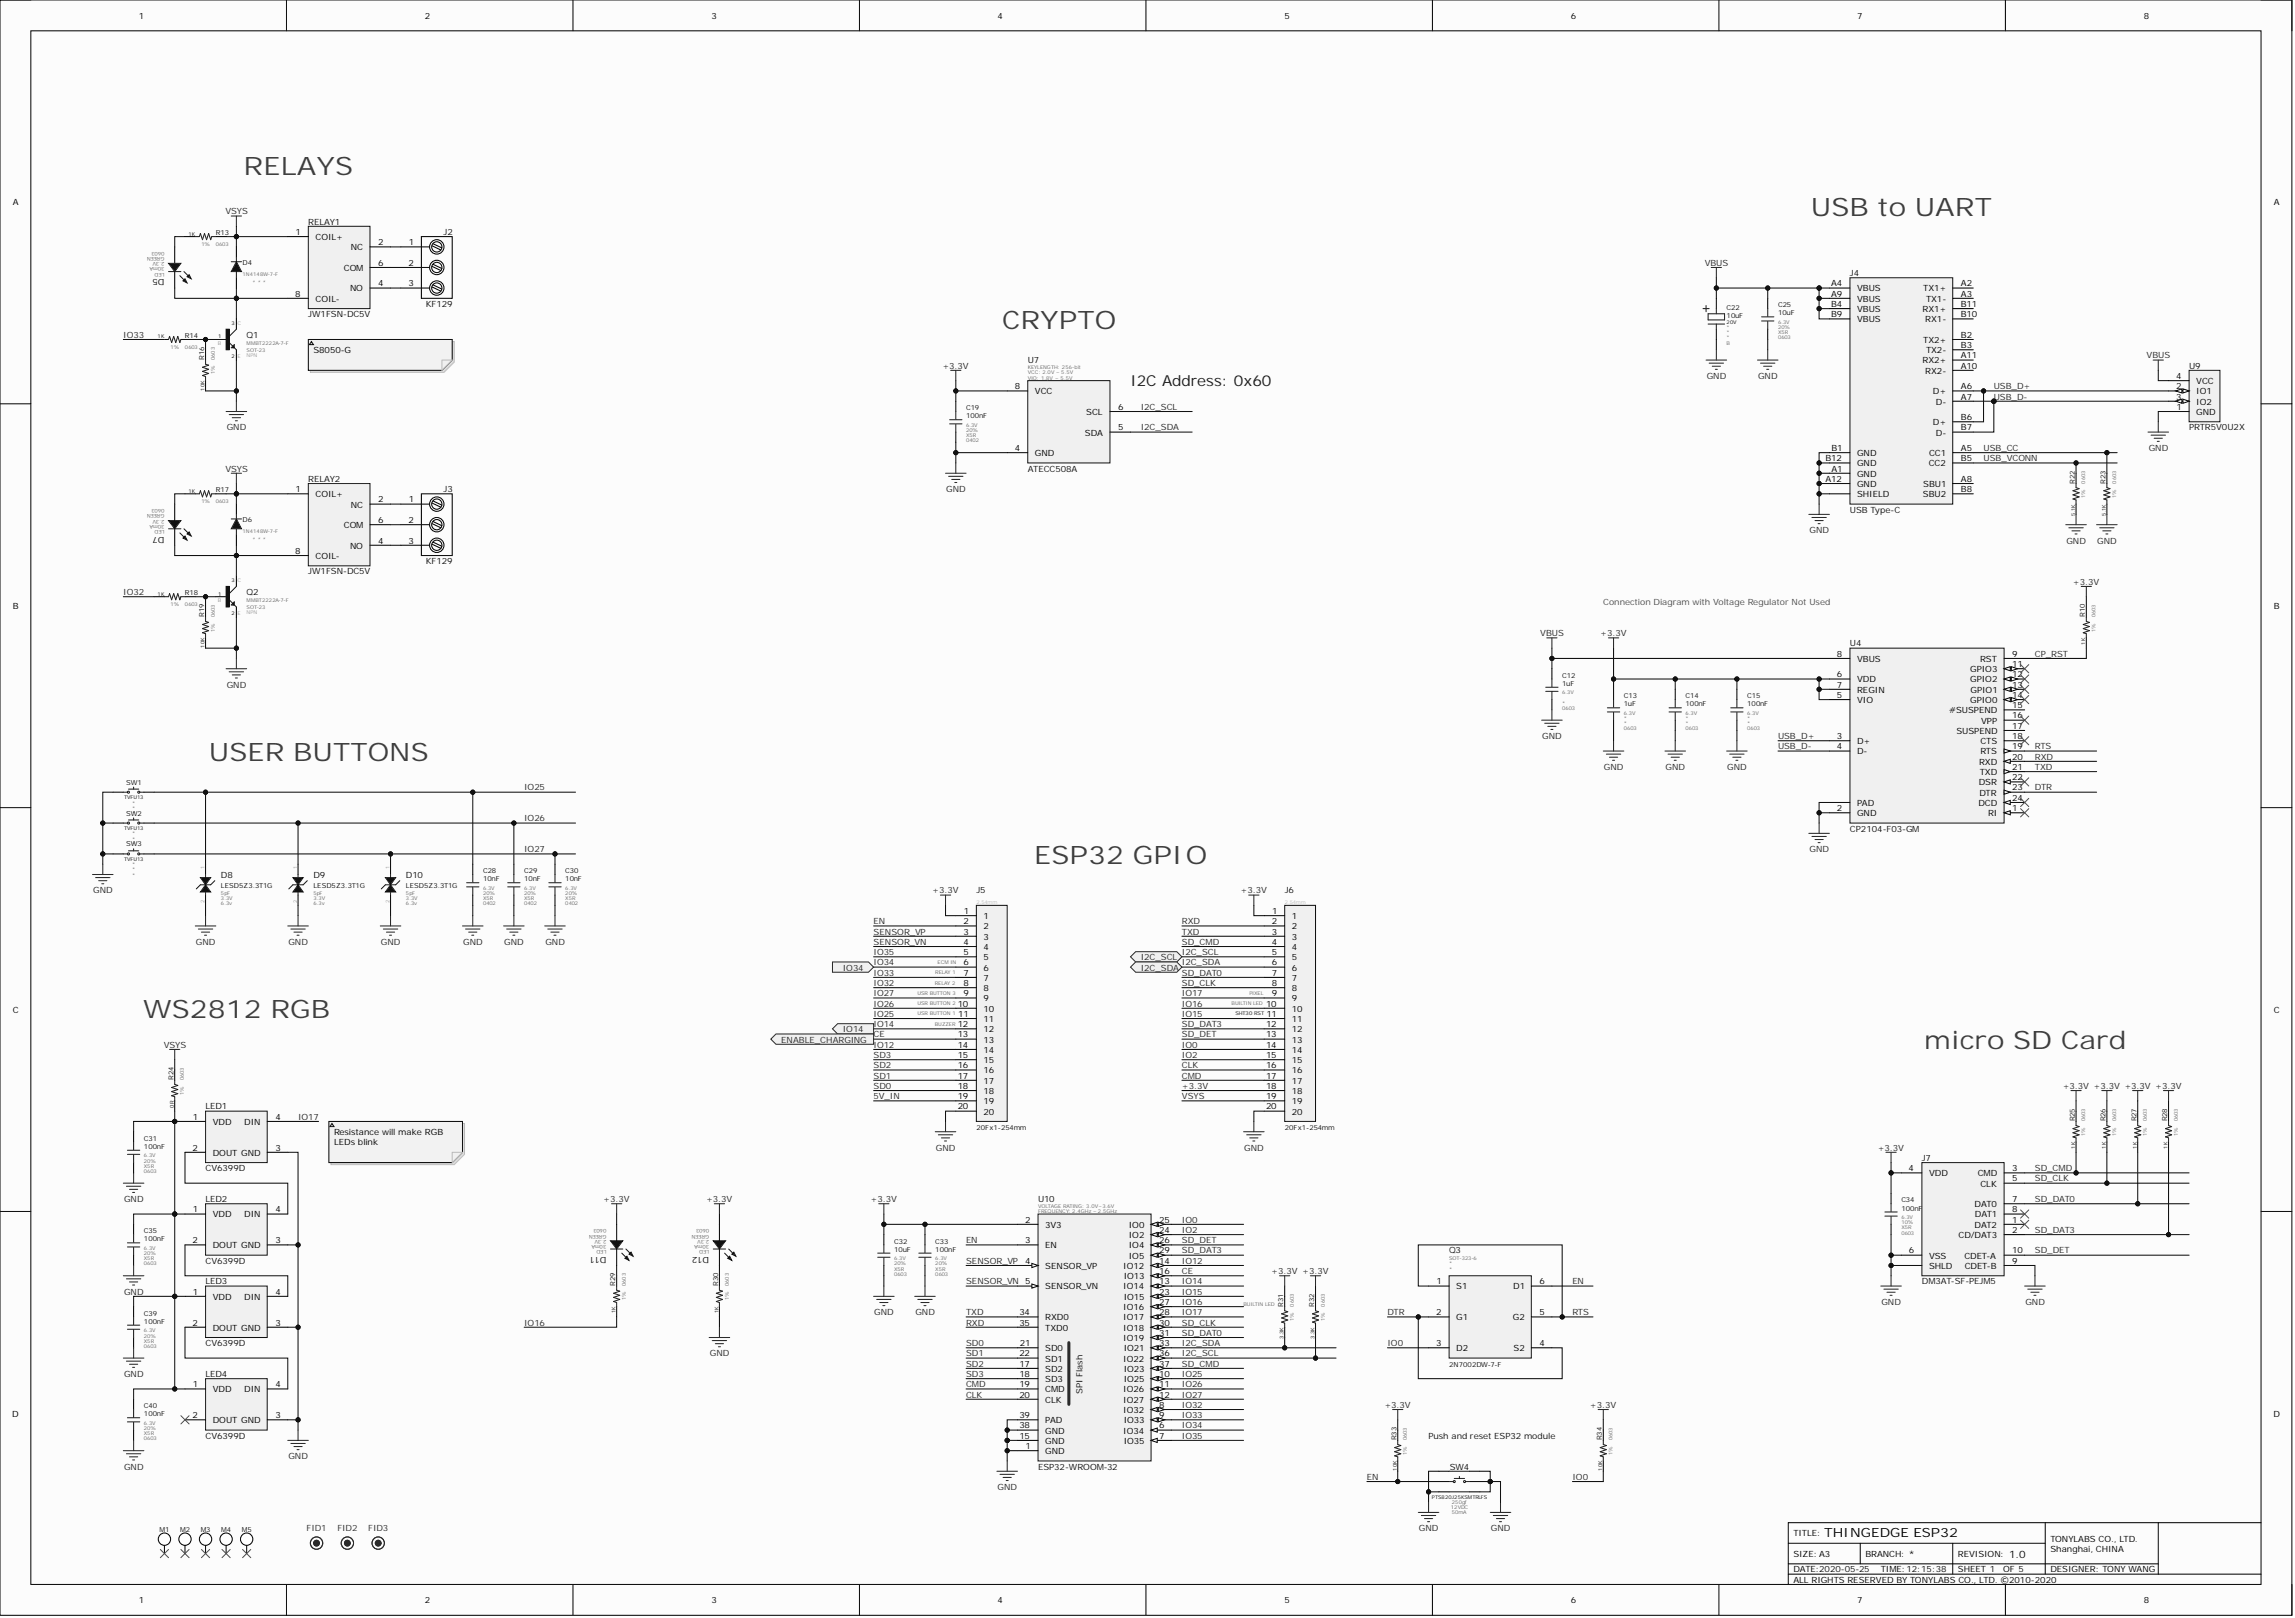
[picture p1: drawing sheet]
<svg xmlns="http://www.w3.org/2000/svg" width="566mm" height="399mm" viewBox="0 0 566 399" stroke-linecap="round" stroke-linejoin="round" font-family="sans-serif">
<defs><g id="words">
<g font-size="6.3" fill="#3d3d3d">
<text x="60.1" y="43">RELAYS</text>
<text x="446.8" y="53.2">USB to UART</text>
<text x="247.2" y="81.1">CRYPTO</text>
<text x="51.6" y="187.7">USER BUTTONS</text>
<text x="255.2" y="213">ESP32 GPIO</text>
<text x="35.3" y="251.1">WS2812 RGB</text>
<text x="474.7" y="258.7">micro SD Card</text>
</g>
<text font-size="3.7" fill="#1c1c1c" x="278.9" y="95.1">I2C Address: 0x60</text>
<text font-size="3.1" x="450.1" y="379.1">THINGEDGE ESP32</text>
<g font-size="2.5" fill="#0e0e0e">
<text x="470.9" y="384.1">*</text>
<text x="495.7" y="384.1">1.0</text>
</g>
<g font-size="2.1">
<text x="34.2" y="4.6">1</text>
<text x="104.8" y="4.6">2</text>
<text x="175.5" y="4.6">3</text>
<text x="246.1" y="4.6">4</text>
<text x="316.9" y="4.6">5</text>
<text x="387.5" y="4.6">6</text>
<text x="458.2" y="4.6">7</text>
<text x="528.9" y="4.6">8</text>
<text x="3.1" y="50.6">A</text>
<text x="561" y="50.6">A</text>
<text x="72.9" y="57.9">1</text>
<text x="77.8" y="59.2">COIL+</text>
<text x="86.5" y="61.7">NC</text>
<text x="93.3" y="60.5">2</text>
<text x="93.3" y="65.5">6</text>
<text x="100.7" y="65.5">2</text>
<text x="100.8" y="60.5">1</text>
<text x="84.9" y="66.8">COM</text>
<text x="86.4" y="71.9">NO</text>
<text x="93.3" y="70.6">4</text>
<text x="100.7" y="70.6">3</text>
<text x="451.8" y="70.6">A4</text>
<text x="458.2" y="71.9">VBUS</text>
<text x="474.5" y="71.9">TX1+</text>
<text x="483.8" y="70.6">A2</text>
<text x="72.9" y="73.1">8</text>
<text x="77.8" y="74.4">COIL-</text>
<text x="451.8" y="73.1">A9</text>
<text x="451.8" y="75.7">B4</text>
<text x="458.2" y="74.4">VBUS</text>
<text x="458.2" y="77">VBUS</text>
<text x="474.3" y="77">RX1+</text>
<text x="475.2" y="74.4">TX1-</text>
<text x="483.8" y="73.1">A3</text>
<text x="483.8" y="75.7">B11</text>
<text x="451.8" y="78.2">B9</text>
<text x="458.2" y="79.5">VBUS</text>
<text x="475" y="79.5">RX1-</text>
<text x="483.8" y="83.3">B2</text>
<text x="483.8" y="78.2">B10</text>
<text x="77.3" y="87.1">S8050-G</text>
<text x="474.3" y="89.6">RX2+</text>
<text x="474.5" y="84.6">TX2+</text>
<text x="475.2" y="87.1">TX2-</text>
<text x="483.8" y="88.4">A11</text>
<text x="483.8" y="85.8">B3</text>
<text x="250.3" y="96">8</text>
<text x="475" y="92.2">RX2-</text>
<text x="483.8" y="96">A6</text>
<text x="483.8" y="90.9">A10</text>
<text x="536.9" y="96">2</text>
<text x="536.9" y="93.4">4</text>
<text x="541.9" y="94.7">VCC</text>
<text x="255.3" y="97.2">VCC</text>
<text x="275.9" y="101.1">6</text>
<text x="476.9" y="97.2">D+</text>
<text x="477.6" y="99.8">D-</text>
<text x="483.8" y="98.5">A7</text>
<text x="536.9" y="98.5">3</text>
<text x="537" y="101.1">1</text>
<text x="541.9" y="97.2">IO1</text>
<text x="541.9" y="99.8">IO2</text>
<text x="267.7" y="107.4">SDA</text>
<text x="268" y="102.3">SCL</text>
<text x="275.9" y="106.1">5</text>
<text x="476.9" y="104.9">D+</text>
<text x="477.6" y="107.4">D-</text>
<text x="483.8" y="103.6">B6</text>
<text x="483.8" y="106.1">B7</text>
<text x="541.9" y="102.3">GND</text>
<text x="250.3" y="111.2">4</text>
<text x="255.3" y="112.5">GND</text>
<text x="450.4" y="113.7">B12</text>
<text x="451.8" y="111.2">B1</text>
<text x="458.2" y="112.5">GND</text>
<text x="475.9" y="112.5">CC1</text>
<text x="483.8" y="111.2">A5</text>
<text x="483.8" y="113.7">B5</text>
<text x="450.4" y="118.8">A12</text>
<text x="451.8" y="116.3">A1</text>
<text x="458.2" y="117.5">GND</text>
<text x="458.2" y="115">GND</text>
<text x="475.8" y="115">CC2</text>
<text x="483.8" y="118.8">A8</text>
<text x="72.9" y="121.4">1</text>
<text x="77.8" y="122.6">COIL+</text>
<text x="86.5" y="125.2">NC</text>
<text x="93.3" y="123.9">2</text>
<text x="100.8" y="123.9">1</text>
<text x="458.2" y="120.1">GND</text>
<text x="458.2" y="122.6">SHIELD</text>
<text x="474.4" y="122.6">SBU2</text>
<text x="474.5" y="120.1">SBU1</text>
<text x="483.8" y="121.4">B8</text>
<text x="84.9" y="130.2">COM</text>
<text x="93.3" y="129">6</text>
<text x="100.7" y="129">2</text>
<text x="72.9" y="136.6">8</text>
<text x="77.8" y="137.8">COIL-</text>
<text x="86.4" y="135.3">NO</text>
<text x="93.3" y="134">4</text>
<text x="100.7" y="134">3</text>
<text x="3.1" y="150.2">B</text>
<text x="561" y="150.2">B</text>
<text x="453.2" y="161.9">8</text>
<text x="496.5" y="161.9">9</text>
<text x="453.2" y="167">6</text>
<text x="458.2" y="163.2">VBUS</text>
<text x="486.1" y="165.8">GPIO3</text>
<text x="488.5" y="163.2">RST</text>
<text x="496.5" y="164.5">11</text>
<text x="496.5" y="167">12</text>
<text x="453.2" y="172.1">5</text>
<text x="453.2" y="169.6">7</text>
<text x="458.2" y="173.4">VIO</text>
<text x="458.2" y="168.3">VDD</text>
<text x="458.2" y="170.8">REGIN</text>
<text x="486.1" y="168.3">GPIO2</text>
<text x="486.1" y="173.4">GPIO0</text>
<text x="486.2" y="170.8">GPIO1</text>
<text x="496.5" y="169.6">13</text>
<text x="496.5" y="172.1">14</text>
<text x="480.9" y="175.9">#SUSPEND</text>
<text x="488.8" y="178.4">VPP</text>
<text x="496.5" y="174.6">15</text>
<text x="496.5" y="177.2">16</text>
<text x="496.5" y="179.7">17</text>
<text x="453.2" y="182.2">3</text>
<text x="453.2" y="184.8">4</text>
<text x="458.2" y="183.5">D+</text>
<text x="482.7" y="181">SUSPEND</text>
<text x="488.6" y="183.5">CTS</text>
<text x="496.5" y="182.2">18</text>
<text x="496.5" y="184.8">19</text>
<text x="458.2" y="186">D-</text>
<text x="488.3" y="188.6">RXD</text>
<text x="488.4" y="191.1">TXD</text>
<text x="488.6" y="186">RTS</text>
<text x="496.5" y="187.3">20</text>
<text x="496.5" y="189.9">21</text>
<text x="488.2" y="193.7">DSR</text>
<text x="488.4" y="196.2">DTR</text>
<text x="496.5" y="192.4">22</text>
<text x="496.5" y="194.9">23</text>
<text x="496.5" y="197.5">24</text>
<text x="453.2" y="200">2</text>
<text x="458.2" y="201.3">GND</text>
<text x="458.2" y="198.7">PAD</text>
<text x="488.1" y="198.7">DCD</text>
<text x="490.5" y="201.3">RI</text>
<text x="496.5" y="200">1</text>
<text x="237.7" y="227.9">2</text>
<text x="237.8" y="225.4">1</text>
<text x="242.7" y="226.6">1</text>
<text x="313.7" y="227.9">2</text>
<text x="313.8" y="225.4">1</text>
<text x="318.7" y="226.6">1</text>
<text x="237.7" y="230.4">3</text>
<text x="237.7" y="233">4</text>
<text x="242.7" y="229.2">2</text>
<text x="242.7" y="231.7">3</text>
<text x="313.7" y="230.4">3</text>
<text x="313.7" y="233">4</text>
<text x="318.7" y="229.2">2</text>
<text x="318.7" y="231.7">3</text>
<text x="237.7" y="235.5">5</text>
<text x="237.7" y="238.1">6</text>
<text x="242.7" y="234.3">4</text>
<text x="242.7" y="236.8">5</text>
<text x="242.7" y="239.3">6</text>
<text x="313.7" y="235.5">5</text>
<text x="313.7" y="238.1">6</text>
<text x="318.7" y="234.3">4</text>
<text x="318.7" y="236.8">5</text>
<text x="318.7" y="239.3">6</text>
<text x="237.7" y="240.6">7</text>
<text x="237.7" y="243.1">8</text>
<text x="237.7" y="245.7">9</text>
<text x="242.7" y="241.9">7</text>
<text x="242.7" y="244.4">8</text>
<text x="313.7" y="240.6">7</text>
<text x="313.7" y="243.1">8</text>
<text x="313.7" y="245.7">9</text>
<text x="318.7" y="241.9">7</text>
<text x="318.7" y="244.4">8</text>
<text x="3.1" y="249.8">C</text>
<text x="236.3" y="248.2">10</text>
<text x="236.4" y="250.7">11</text>
<text x="242.7" y="246.9">9</text>
<text x="242.7" y="249.5">10</text>
<text x="312.4" y="248.2">10</text>
<text x="312.5" y="250.7">11</text>
<text x="318.7" y="246.9">9</text>
<text x="318.7" y="249.5">10</text>
<text x="561" y="249.8">C</text>
<text x="236.3" y="253.3">12</text>
<text x="236.3" y="255.8">13</text>
<text x="242.7" y="252">11</text>
<text x="242.7" y="254.6">12</text>
<text x="242.7" y="257.1">13</text>
<text x="312.4" y="253.3">12</text>
<text x="312.4" y="255.8">13</text>
<text x="318.7" y="252">11</text>
<text x="318.7" y="254.6">12</text>
<text x="318.7" y="257.1">13</text>
<text x="236.3" y="258.4">14</text>
<text x="236.3" y="260.9">15</text>
<text x="236.3" y="263.4">16</text>
<text x="242.7" y="259.6">14</text>
<text x="242.7" y="262.2">15</text>
<text x="312.4" y="258.4">14</text>
<text x="312.4" y="260.9">15</text>
<text x="312.4" y="263.4">16</text>
<text x="318.7" y="259.6">14</text>
<text x="318.7" y="262.2">15</text>
<text x="236.3" y="266">17</text>
<text x="236.3" y="268.5">18</text>
<text x="242.7" y="264.7">16</text>
<text x="242.7" y="267.2">17</text>
<text x="242.7" y="269.8">18</text>
<text x="312.4" y="266">17</text>
<text x="312.4" y="268.5">18</text>
<text x="318.7" y="264.7">16</text>
<text x="318.7" y="267.2">17</text>
<text x="318.7" y="269.8">18</text>
<text x="236.3" y="271">19</text>
<text x="236.3" y="273.6">20</text>
<text x="242.7" y="272.3">19</text>
<text x="242.7" y="274.9">20</text>
<text x="312.4" y="271">19</text>
<text x="312.4" y="273.6">20</text>
<text x="318.7" y="272.3">19</text>
<text x="318.7" y="274.9">20</text>
<text x="47.6" y="276.1">1</text>
<text x="52.5" y="277.4">VDD</text>
<text x="60.3" y="277.4">DIN</text>
<text x="68" y="276.1">4</text>
<text x="82.4" y="279.9">Resistance will make RGB</text>
<text x="47.5" y="283.7">2</text>
<text x="52.5" y="285">DOUT GND</text>
<text x="68" y="283.7">3</text>
<text x="82.4" y="282.5">LEDs blink</text>
<text x="470.9" y="288.8">4</text>
<text x="475.9" y="290.1">VDD</text>
<text x="487.9" y="290.1">CMD</text>
<text x="488.6" y="292.6">CLK</text>
<text x="496.5" y="288.8">3</text>
<text x="496.5" y="291.3">5</text>
<text x="47.6" y="299">1</text>
<text x="68" y="299">4</text>
<text x="487.2" y="297.7">DAT0</text>
<text x="496.5" y="296.4">7</text>
<text x="496.5" y="299">8</text>
<text x="52.5" y="300.2">VDD</text>
<text x="60.3" y="300.2">DIN</text>
<text x="252.9" y="301.5">2</text>
<text x="257.9" y="302.8">3V3</text>
<text x="278.5" y="305.3">IO2</text>
<text x="278.5" y="302.8">IO0</text>
<text x="286" y="304">24</text>
<text x="286" y="301.5">25</text>
<text x="483.2" y="305.3">CD/DAT3</text>
<text x="487.2" y="302.8">DAT2</text>
<text x="487.3" y="300.2">DAT1</text>
<text x="496.5" y="301.5">1</text>
<text x="496.5" y="304">2</text>
<text x="47.5" y="306.6">2</text>
<text x="52.5" y="307.8">DOUT GND</text>
<text x="68" y="306.6">3</text>
<text x="252.9" y="306.6">3</text>
<text x="252.9" y="311.6">4</text>
<text x="257.9" y="307.8">EN</text>
<text x="278.5" y="307.8">IO4</text>
<text x="278.5" y="310.4">IO5</text>
<text x="286" y="311.6">14</text>
<text x="286" y="306.6">26</text>
<text x="286" y="309.1">29</text>
<text x="470.9" y="309.1">6</text>
<text x="475.9" y="310.4">VSS</text>
<text x="484.6" y="310.4">CDET-A</text>
<text x="496.5" y="311.6">9</text>
<text x="496.5" y="309.1">10</text>
<text x="257.9" y="312.9">SENSOR_VP</text>
<text x="257.9" y="318">SENSOR_VN</text>
<text x="277.1" y="318">IO14</text>
<text x="277.1" y="312.9">IO12</text>
<text x="277.2" y="315.4">IO13</text>
<text x="286" y="316.7">13</text>
<text x="286" y="314.2">16</text>
<text x="354.4" y="316.7">1</text>
<text x="359.3" y="318">S1</text>
<text x="373.3" y="318">D1</text>
<text x="379.8" y="316.7">6</text>
<text x="475.9" y="312.9">SHLD</text>
<text x="484.7" y="312.9">CDET-B</text>
<text x="47.6" y="319.3">1</text>
<text x="52.5" y="320.5">VDD</text>
<text x="60.3" y="320.5">DIN</text>
<text x="68" y="319.3">4</text>
<text x="277.1" y="323.1">IO16</text>
<text x="277.2" y="320.5">IO15</text>
<text x="286" y="319.3">23</text>
<text x="286" y="321.8">27</text>
<text x="47.5" y="326.9">2</text>
<text x="52.5" y="328.1">DOUT GND</text>
<text x="68" y="326.9">3</text>
<text x="251.5" y="324.3">34</text>
<text x="251.5" y="326.9">35</text>
<text x="257.9" y="325.6">RXD0</text>
<text x="257.9" y="328.1">TXD0</text>
<text x="277.1" y="325.6">IO17</text>
<text x="277.1" y="328.1">IO18</text>
<text x="286" y="324.3">28</text>
<text x="286" y="326.9">30</text>
<text x="286" y="329.4">31</text>
<text x="354.3" y="324.3">2</text>
<text x="359.3" y="325.6">G1</text>
<text x="373.2" y="325.6">G2</text>
<text x="379.8" y="324.3">5</text>
<text x="251.5" y="334.5">22</text>
<text x="251.6" y="331.9">21</text>
<text x="257.9" y="333.2">SD0</text>
<text x="257.9" y="335.7">SD1</text>
<text x="277.1" y="330.7">IO19</text>
<text x="277.1" y="335.7">IO22</text>
<text x="277.2" y="333.2">IO21</text>
<text x="286" y="331.9">33</text>
<text x="286" y="334.5">36</text>
<text x="354.3" y="331.9">3</text>
<text x="359.3" y="333.2">D2</text>
<text x="373.4" y="333.2">S2</text>
<text x="379.8" y="331.9">4</text>
<text x="251.5" y="337">17</text>
<text x="251.5" y="339.5">18</text>
<text x="257.9" y="338.3">SD2</text>
<text x="257.9" y="340.8">SD3</text>
<text x="277.2" y="340.8">IO25</text>
<text x="277.2" y="338.3">IO23</text>
<text x="286" y="339.5">10</text>
<text x="286" y="337">37</text>
<text x="47.6" y="342.1">1</text>
<text x="52.5" y="343.4">VDD</text>
<text x="60.3" y="343.4">DIN</text>
<text x="68" y="342.1">4</text>
<text x="251.5" y="342.1">19</text>
<text x="251.5" y="344.6">20</text>
<text x="257.9" y="343.4">CMD</text>
<text x="257.9" y="345.9">CLK</text>
<text x="277.1" y="343.4">IO26</text>
<text x="277.1" y="345.9">IO27</text>
<text x="286" y="347.2">8</text>
<text x="286" y="342.1">11</text>
<text x="286" y="344.6">12</text>
<text x="3" y="349.4">D</text>
<text x="47.5" y="349.7">2</text>
<text x="52.5" y="351">DOUT GND</text>
<text x="68" y="349.7">3</text>
<text x="251.5" y="352.2">38</text>
<text x="251.5" y="349.7">39</text>
<text x="257.9" y="353.5">GND</text>
<text x="257.9" y="351">PAD</text>
<text x="277.1" y="353.5">IO34</text>
<text x="277.1" y="348.4">IO32</text>
<text x="277.2" y="351">IO33</text>
<text x="286" y="352.2">6</text>
<text x="286" y="349.7">9</text>
<text x="560.9" y="349.4">D</text>
<text x="251.5" y="354.8">15</text>
<text x="253" y="357.3">1</text>
<text x="257.9" y="358.6">GND</text>
<text x="257.9" y="356">GND</text>
<text x="277.2" y="356">IO35</text>
<text x="286" y="354.8">7</text>
<text x="442.5" y="378.9">TITLE:</text>
<text x="442.5" y="383.9">SIZE:A3</text>
<text x="460.2" y="383.9">BRANCH:</text>
<text x="483" y="383.9">REVISION:</text>
<text x="505.9" y="380.1">TONYLABS CO., LTD.</text>
<text x="505.9" y="382.7">Shanghai, CHINA</text>
<text x="442.5" y="387.8">DATE:2020-05-25</text>
<text x="464" y="387.8">TIME:12:15:38</text>
<text x="483" y="387.8">SHEET 1</text>
<text x="494.2" y="387.8">OF 5</text>
<text x="505.9" y="387.8">DESIGNER: TONY WANG</text>
<text x="34.2" y="395.4">1</text>
<text x="104.8" y="395.4">2</text>
<text x="175.5" y="395.4">3</text>
<text x="246.1" y="395.4">4</text>
<text x="316.9" y="395.4">5</text>
<text x="387.5" y="395.4">6</text>
<text x="442.5" y="390.3">ALL RIGHTS RESERVED BY TONYLABS CO., LTD. ©2010-2020</text>
<text x="458.2" y="395.4">7</text>
<text x="528.9" y="395.4">8</text>
</g>
<g font-size="2.1" fill="#262626">
<text x="55.6" y="52.8">VSYS</text>
<text x="420.6" y="65.5">VBUS</text>
<text x="30.4" y="83.3">IO33</text>
<text x="529.6" y="88.4">VBUS</text>
<text x="232.5" y="90.9">+3.3V</text>
<text x="421.1" y="93.4">GND</text>
<text x="433.8" y="93.4">GND</text>
<text x="491.9" y="96">USB_D+</text>
<text x="281.5" y="101.1">I2C_SCL</text>
<text x="491.9" y="98.5">USB_D-</text>
<text x="56" y="106.1">GND</text>
<text x="281.5" y="106.1">I2C_SDA</text>
<text x="489.4" y="111.2">USB_CC</text>
<text x="489.4" y="113.7">USB_VCONN</text>
<text x="530.1" y="111.2">GND</text>
<text x="55.6" y="116.3">VSYS</text>
<text x="233.4" y="121.4">GND</text>
<text x="446.4" y="131.5">GND</text>
<text x="509.8" y="134">GND</text>
<text x="517.4" y="134">GND</text>
<text x="30.4" y="146.7">IO32</text>
<text x="511.4" y="144.2">+3.3V</text>
<text x="380" y="156.9">VBUS</text>
<text x="394.8" y="156.9">+3.3V</text>
<text x="502" y="161.9">CP_RST</text>
<text x="56" y="169.6">GND</text>
<text x="380.5" y="182.2">GND</text>
<text x="438.7" y="182.2">USB_D+</text>
<text x="438.7" y="184.8">USB_D-</text>
<text x="502" y="184.8">RTS</text>
<text x="395.7" y="189.9">GND</text>
<text x="410.9" y="189.9">GND</text>
<text x="426.1" y="189.9">GND</text>
<text x="502" y="187.3">RXD</text>
<text x="502" y="189.9">TXD</text>
<text x="129.3" y="194.9">IO25</text>
<text x="502" y="194.9">DTR</text>
<text x="129.3" y="202.5">IO26</text>
<text x="129.3" y="210.2">IO27</text>
<text x="446.4" y="210.2">GND</text>
<text x="23" y="220.3">GND</text>
<text x="230" y="220.3">+3.3V</text>
<text x="306" y="220.3">+3.3V</text>
<text x="215.5" y="227.9">EN</text>
<text x="291.6" y="227.9">RXD</text>
<text x="48.3" y="233">GND</text>
<text x="71.2" y="233">GND</text>
<text x="94" y="233">GND</text>
<text x="114.3" y="233">GND</text>
<text x="124.4" y="233">GND</text>
<text x="134.6" y="233">GND</text>
<text x="215.5" y="230.4">SENSOR_VP</text>
<text x="215.5" y="233">SENSOR_VN</text>
<text x="291.6" y="230.4">TXD</text>
<text x="291.6" y="233">SD_CMD</text>
<text x="207.9" y="239.3">IO34</text>
<text x="215.5" y="235.5">IO35</text>
<text x="215.5" y="238.1">IO34</text>
<text x="281.5" y="236.8">I2C_SCL</text>
<text x="281.5" y="239.3">I2C_SDA</text>
<text x="291.6" y="235.5">I2C_SCL</text>
<text x="291.6" y="238.1">I2C_SDA</text>
<text x="215.5" y="240.6">IO33</text>
<text x="215.5" y="243.1">IO32</text>
<text x="215.5" y="245.7">IO27</text>
<text x="291.6" y="240.6">SD_DAT0</text>
<text x="291.6" y="243.1">SD_CLK</text>
<text x="291.6" y="245.7">IO17</text>
<text x="215.5" y="248.2">IO26</text>
<text x="215.5" y="250.7">IO25</text>
<text x="291.6" y="248.2">IO16</text>
<text x="291.6" y="250.7">IO15</text>
<text x="192.7" y="257.1">ENABLE_CHARGING</text>
<text x="207.9" y="254.6">IO14</text>
<text x="215.5" y="253.3">IO14</text>
<text x="215.5" y="255.8">CE</text>
<text x="291.6" y="253.3">SD_DAT3</text>
<text x="291.6" y="255.8">SD_DET</text>
<text x="40.4" y="258.4">VSYS</text>
<text x="215.5" y="258.4">IO12</text>
<text x="215.5" y="260.9">SD3</text>
<text x="215.5" y="263.4">SD2</text>
<text x="291.6" y="258.4">IO0</text>
<text x="291.6" y="260.9">IO2</text>
<text x="291.6" y="263.4">CLK</text>
<text x="215.5" y="266">SD1</text>
<text x="215.5" y="268.5">SD0</text>
<text x="291.6" y="266">CMD</text>
<text x="291.6" y="268.5">+3.3V</text>
<text x="508.9" y="268.5">+3.3V +3.3V +3.3V +3.3V</text>
<text x="215.5" y="271">5V_IN</text>
<text x="291.6" y="271">VSYS</text>
<text x="73.5" y="276.1">IO17</text>
<text x="230.9" y="283.7">GND</text>
<text x="307" y="283.7">GND</text>
<text x="463.3" y="283.7">+3.3V</text>
<text x="502" y="291.3">SD_CLK</text>
<text x="502" y="288.8">SD_CMD</text>
<text x="30.6" y="296.4">GND</text>
<text x="148.8" y="296.4">+3.3V</text>
<text x="174.2" y="296.4">+3.3V</text>
<text x="214.8" y="296.4">+3.3V</text>
<text x="502" y="296.4">SD_DAT0</text>
<text x="291.6" y="301.5">IO0</text>
<text x="291.6" y="304">IO2</text>
<text x="502" y="304">SD_DAT3</text>
<text x="238.3" y="306.6">EN</text>
<text x="238.3" y="311.6">SENSOR_VP</text>
<text x="291.6" y="306.6">SD_DET</text>
<text x="291.6" y="309.1">SD_DAT3</text>
<text x="291.6" y="311.6">IO12</text>
<text x="502" y="309.1">SD_DET</text>
<text x="238.3" y="316.7">SENSOR_VN 5</text>
<text x="291.6" y="314.2">CE</text>
<text x="291.6" y="316.7">IO14</text>
<text x="313.7" y="314.2">+3.3V +3.3V</text>
<text x="387.9" y="316.7">EN</text>
<text x="30.6" y="319.3">GND</text>
<text x="291.6" y="319.3">IO15</text>
<text x="291.6" y="321.8">IO16</text>
<text x="464.2" y="321.8">GND</text>
<text x="499.7" y="321.8">GND</text>
<text x="129.3" y="326.9">IO16</text>
<text x="215.7" y="324.3">GND</text>
<text x="225.8" y="324.3">GND</text>
<text x="238.3" y="324.3">TXD</text>
<text x="238.3" y="326.9">RXD</text>
<text x="291.6" y="324.3">IO17</text>
<text x="291.6" y="326.9">SD_CLK</text>
<text x="291.6" y="329.4">SD_DAT0</text>
<text x="342.3" y="324.3">DTR</text>
<text x="387.9" y="324.3">RTS</text>
<text x="175.1" y="334.5">GND</text>
<text x="238.3" y="331.9">SD0</text>
<text x="238.3" y="334.5">SD1</text>
<text x="291.6" y="331.9">I2C_SDA</text>
<text x="291.6" y="334.5">I2C_SCL</text>
<text x="342.3" y="331.9">IO0</text>
<text x="30.6" y="339.5">GND</text>
<text x="238.3" y="337">SD2</text>
<text x="238.3" y="339.5">SD3</text>
<text x="291.6" y="337">SD_CMD</text>
<text x="291.6" y="339.5">IO25</text>
<text x="238.3" y="342.1">CMD</text>
<text x="238.3" y="344.6">CLK</text>
<text x="291.6" y="342.1">IO26</text>
<text x="291.6" y="344.6">IO27</text>
<text x="291.6" y="347.2">IO32</text>
<text x="341.5" y="347.2">+3.3V</text>
<text x="392.3" y="347.2">+3.3V</text>
<text x="291.6" y="349.7">IO33</text>
<text x="291.6" y="352.2">IO34</text>
<text x="71.2" y="359.8">GND</text>
<text x="291.6" y="354.8">IO35</text>
<text x="30.6" y="362.4">GND</text>
<text x="337.2" y="364.9">EN</text>
<text x="387.9" y="364.9">IO0</text>
<text x="246.1" y="367.5">GND</text>
<text x="350.1" y="377.6">GND</text>
<text x="367.8" y="377.6">GND</text>
</g>
<g font-size="2.1" fill="#0e0e0e">
<text x="76.1" y="55.4">RELAY1</text>
<text x="109.5" y="57.9">J2</text>
<text x="40.6" y="68.9" transform="rotate(-180 40.6 68.9)">D5</text>
<text x="456.4" y="68.1">J4</text>
<text x="105.1" y="75.7">KF129</text>
<text x="60.9" y="83.3">Q1</text>
<text x="76.1" y="78.2">JW1FSN-DC5V</text>
<text x="253.6" y="89.6">U7</text>
<text x="540.1" y="90.9">U9</text>
<text x="540.1" y="106.1">PRTR5V0U2X</text>
<text x="76.1" y="118.8">RELAY2</text>
<text x="253.6" y="116.3">ATECC508A</text>
<text x="109.5" y="121.4">J3</text>
<text x="456.4" y="126.4">USB Type-C</text>
<text x="40.6" y="132.3" transform="rotate(-180 40.6 132.3)">D7</text>
<text x="76.1" y="141.6">JW1FSN-DC5V</text>
<text x="105.1" y="139.1">KF129</text>
<text x="60.9" y="146.7">Q2</text>
<text x="456.4" y="159.4">U4</text>
<text x="456.4" y="205.1">CP2104-F03-GM</text>
<text x="54.5" y="216.5">D8</text>
<text x="77.3" y="216.5">D9</text>
<text x="100.2" y="216.5">D10</text>
<text x="240.9" y="220.3">J5</text>
<text x="316.9" y="220.3">J6</text>
<text x="50.7" y="273.6">LED1</text>
<text x="474.2" y="286.3">J7</text>
<text x="50.7" y="288.8">CV6399D</text>
<text x="50.7" y="296.4">LED2</text>
<text x="256.1" y="296.4">U10</text>
<text x="50.7" y="311.6">CV6399D</text>
<text x="149.6" y="309.9" transform="rotate(-180 149.6 309.9)">D11</text>
<text x="175" y="309.9" transform="rotate(-180 175 309.9)">D12</text>
<text x="357.5" y="309.1">Q3</text>
<text x="50.7" y="316.7">LED3</text>
<text x="474.2" y="316.7">DM3AT-SF-PEJM5</text>
<text x="50.7" y="331.9">CV6399D</text>
<text x="50.7" y="339.5">LED4</text>
<text x="267.1" y="343.8" transform="rotate(-90 267.1 343.8)">SPI Flash</text>
<text x="50.7" y="354.8">CV6399D</text>
<text x="352.4" y="354.8">Push and reset ESP32 module</text>
<text x="256.1" y="362.4">ESP32-WROOM-32</text>
<text x="357.7" y="362.4">SW4</text>
</g>
<text font-size="2.1" fill="#4a4a4a" x="395.6" y="149.3">Connection Diagram with Voltage Regulator Not Used</text>
<g font-size="2.1" fill="#2e2e2e">
<text x="75.6" y="377.5">FID1</text>
<text x="83.3" y="377.5">FID2</text>
<text x="90.9" y="377.5">FID3</text>
</g>
<g font-size="1.7" fill="#0e0e0e">
<text x="53.2" y="58">R13</text>
<text x="59.8" y="65.4">D4</text>
<text x="426" y="76.5">C22</text>
<text x="438.7" y="75.8">C25</text>
<text x="438.7" y="77.8">10uF</text>
<text x="45.6" y="83.4">R14</text>
<text x="426" y="78.3">10uF</text>
<text x="50.4" y="88.8" transform="rotate(-90 50.4 88.8)">R16</text>
<text x="238.3" y="101.1">C19</text>
<text x="238.3" y="103.2">100nF</text>
<text x="511.9" y="119.2" transform="rotate(-90 511.9 119.2)">R22</text>
<text x="519.5" y="119.2" transform="rotate(-90 519.5 119.2)">R23</text>
<text x="53.2" y="121.4">R17</text>
<text x="59.8" y="128.8">D6</text>
<text x="45.6" y="146.8">R18</text>
<text x="50.4" y="152.2" transform="rotate(-90 50.4 152.2)">R19</text>
<text x="514.4" y="152.2" transform="rotate(-90 514.4 152.2)">R10</text>
<text x="385.4" y="167.1">C12</text>
<text x="385.4" y="169.1">1uF</text>
<text x="400.6" y="172.2">C13</text>
<text x="415.8" y="172.2">C14</text>
<text x="431.1" y="172.2">C15</text>
<text x="400.6" y="174.2">1uF</text>
<text x="415.8" y="174.2">100nF</text>
<text x="431.1" y="174.2">100nF</text>
<text x="31.1" y="193.5">SW1</text>
<text x="31.1" y="201.1">SW2</text>
<text x="31.1" y="208.7">SW3</text>
<text x="119.2" y="215.3">C28</text>
<text x="129.3" y="215.3">C29</text>
<text x="139.5" y="215.3">C30</text>
<text x="54.5" y="218.9">LESD5Z3.3T1G</text>
<text x="77.3" y="218.9">LESD5Z3.3T1G</text>
<text x="100.2" y="218.9">LESD5Z3.3T1G</text>
<text x="119.2" y="217.3">10nF</text>
<text x="129.3" y="217.3">10nF</text>
<text x="139.5" y="217.3">10nF</text>
<text x="42.8" y="266.4" transform="rotate(-90 42.8 266.4)">R24</text>
<text x="35.5" y="281.3">C31</text>
<text x="240.9" y="278.7">20Fx1-254mm</text>
<text x="316.9" y="278.7">20Fx1-254mm</text>
<text x="511.9" y="276.5" transform="rotate(-90 511.9 276.5)">R25</text>
<text x="519.5" y="276.5" transform="rotate(-90 519.5 276.5)">R26</text>
<text x="527.1" y="276.5" transform="rotate(-90 527.1 276.5)">R27</text>
<text x="534.7" y="276.5" transform="rotate(-90 534.7 276.5)">R28</text>
<text x="35.5" y="283.3">100nF</text>
<text x="469.1" y="296.5">C34</text>
<text x="469.1" y="298.5">100nF</text>
<text x="35.5" y="304.1">C35</text>
<text x="35.5" y="306.1">100nF</text>
<text x="220.6" y="306.6">C32</text>
<text x="220.6" y="308.7">10uF</text>
<text x="230.7" y="306.6">C33</text>
<text x="230.7" y="308.7">100nF</text>
<text x="151.8" y="317.1" transform="rotate(-90 151.8 317.1)">R29</text>
<text x="177.2" y="317.1" transform="rotate(-90 177.2 317.1)">R30</text>
<text x="316.6" y="322.2" transform="rotate(-90 316.6 322.2)">R31</text>
<text x="324.2" y="322.2" transform="rotate(-90 324.2 322.2)">R32</text>
<text x="35.5" y="324.4">C39</text>
<text x="35.5" y="326.4">100nF</text>
<text x="357.5" y="337.1">2N7002DW-7-F</text>
<text x="35.5" y="347.2">C40</text>
<text x="35.5" y="349.3">100nF</text>
<text x="344.5" y="355.2" transform="rotate(-90 344.5 355.2)">R33</text>
<text x="395.2" y="355.2" transform="rotate(-90 395.2 355.2)">R34</text>
<text x="39.4" y="377.7">M1</text>
<text x="44.5" y="377.7">M2</text>
<text x="49.5" y="377.7">M3</text>
<text x="54.6" y="377.7">M4</text>
<text x="59.7" y="377.7">M5</text>
</g>
<g font-size="1.3" fill="#0e0e0e">
<text x="46.5" y="58.1">1K</text>
<text x="38.9" y="83.5">1K</text>
<text x="426" y="79.9">20V</text>
<text x="50.5" y="96.3" transform="rotate(-90 50.5 96.3)">10K</text>
<text x="46.5" y="121.5">1K</text>
<text x="511.9" y="127.2" transform="rotate(-90 511.9 127.2)">5.1K</text>
<text x="519.5" y="127.2" transform="rotate(-90 519.5 127.2)">5.1K</text>
<text x="38.9" y="146.9">1K</text>
<text x="50.5" y="159.7" transform="rotate(-90 50.5 159.7)">10K</text>
<text x="514.5" y="159" transform="rotate(-90 514.5 159)">1K</text>
<text x="30.6" y="197.1">TVFU13</text>
<text x="30.6" y="204.7">TVFU13</text>
<text x="30.6" y="212.4">TVFU13</text>
<text x="42.9" y="273.2" transform="rotate(-90 42.9 273.2)">0R</text>
<text x="511.9" y="283.3" transform="rotate(-90 511.9 283.3)">1K</text>
<text x="519.5" y="283.3" transform="rotate(-90 519.5 283.3)">1K</text>
<text x="527.2" y="283.3" transform="rotate(-90 527.2 283.3)">1K</text>
<text x="534.8" y="283.3" transform="rotate(-90 534.8 283.3)">1K</text>
<text x="151.9" y="323.9" transform="rotate(-90 151.9 323.9)">1K</text>
<text x="177.2" y="323.9" transform="rotate(-90 177.2 323.9)">1K</text>
<text x="316.7" y="330.2" transform="rotate(-90 316.7 330.2)">3.3K</text>
<text x="324.3" y="330.2" transform="rotate(-90 324.3 330.2)">3.3K</text>
<text x="344.6" y="362.7" transform="rotate(-90 344.6 362.7)">10K</text>
<text x="395.3" y="362.7" transform="rotate(-90 395.3 362.7)">10K</text>
<text x="353.3" y="369.7">PTS820J25KSMTRLFS</text>
</g>
<g font-size="1.3" fill="#666">
<text x="40.6" y="62.2" transform="rotate(-180 40.6 62.2)">0603</text>
<text x="40.6" y="66" transform="rotate(-180 40.6 66)">30mA</text>
<text x="40.6" y="64.7" transform="rotate(-180 40.6 64.7)">2.3V</text>
<text x="40.6" y="63.4" transform="rotate(-180 40.6 63.4)">GREEN</text>
<text x="49.7" y="60.6">1%</text>
<text x="53.2" y="60.6">0603</text>
<text x="40.6" y="67.2" transform="rotate(-180 40.6 67.2)">LED</text>
<text x="59.8" y="68">1N4148W-7-F</text>
<text x="63.4" y="69.8" transform="rotate(-90 63.4 69.8)">*</text>
<text x="64.7" y="69.8" transform="rotate(-90 64.7 69.8)">*</text>
<text x="65.9" y="69.8" transform="rotate(-90 65.9 69.8)">*</text>
<text x="426" y="82.4">*</text>
<text x="426" y="83.7">*</text>
<text x="426" y="81.2">*</text>
<text x="438.7" y="83.7">0603</text>
<text x="438.7" y="79.9">6.3V</text>
<text x="438.7" y="81.2">20%</text>
<text x="438.7" y="82.4">X5R</text>
<text x="42.1" y="86">1%</text>
<text x="45.6" y="86">0603</text>
<text x="53" y="88.8" transform="rotate(-90 53 88.8)">0603</text>
<text x="60.9" y="86.8">SOT-23</text>
<text x="60.9" y="85">MMBT2222A-7-F</text>
<text x="426" y="85">B</text>
<text x="53" y="92.3" transform="rotate(-90 53 92.3)">1%</text>
<text x="253.6" y="91.1">KEYLENGTH: 256-bit</text>
<text x="253.6" y="92.3">VCC: 2.0V ~ 5.5V</text>
<text x="253.6" y="93.6">VIO: 1.8V ~ 5.5V</text>
<text x="238.3" y="105.3">6.3V</text>
<text x="238.3" y="106.6">20%</text>
<text x="238.3" y="107.8">X5R</text>
<text x="238.3" y="109.1">0402</text>
<text x="514.5" y="119.2" transform="rotate(-90 514.5 119.2)">0603</text>
<text x="522.1" y="119.2" transform="rotate(-90 522.1 119.2)">0603</text>
<text x="40.6" y="125.6" transform="rotate(-180 40.6 125.6)">0603</text>
<text x="49.7" y="124.1">1%</text>
<text x="53.2" y="124.1">0603</text>
<text x="514.5" y="122.8" transform="rotate(-90 514.5 122.8)">1%</text>
<text x="522.1" y="122.8" transform="rotate(-90 522.1 122.8)">1%</text>
<text x="40.6" y="129.4" transform="rotate(-180 40.6 129.4)">30mA</text>
<text x="40.6" y="128.1" transform="rotate(-180 40.6 128.1)">2.3V</text>
<text x="40.6" y="126.8" transform="rotate(-180 40.6 126.8)">GREEN</text>
<text x="40.6" y="130.7" transform="rotate(-180 40.6 130.7)">LED</text>
<text x="59.8" y="131.4">1N4148W-7-F</text>
<text x="63.4" y="133.2" transform="rotate(-90 63.4 133.2)">*</text>
<text x="64.7" y="133.2" transform="rotate(-90 64.7 133.2)">*</text>
<text x="65.9" y="133.2" transform="rotate(-90 65.9 133.2)">*</text>
<text x="42.1" y="149.4">1%</text>
<text x="45.6" y="149.4">0603</text>
<text x="60.9" y="148.4">MMBT2222A-7-F</text>
<text x="53" y="155.8" transform="rotate(-90 53 155.8)">1%</text>
<text x="53" y="152.2" transform="rotate(-90 53 152.2)">0603</text>
<text x="60.9" y="150.2">SOT-23</text>
<text x="517" y="155.8" transform="rotate(-90 517 155.8)">1%</text>
<text x="517" y="152.2" transform="rotate(-90 517 152.2)">0603</text>
<text x="385.4" y="171.2">6.3V</text>
<text x="385.4" y="173.8">*</text>
<text x="385.4" y="175.1">0603</text>
<text x="400.6" y="176.3">6.3V</text>
<text x="400.6" y="177.6">*</text>
<text x="400.6" y="178.9">*</text>
<text x="415.8" y="176.3">6.3V</text>
<text x="415.8" y="177.6">*</text>
<text x="415.8" y="178.9">*</text>
<text x="431.1" y="176.3">6.3V</text>
<text x="431.1" y="177.6">*</text>
<text x="431.1" y="178.9">*</text>
<text x="400.6" y="180.1">0603</text>
<text x="415.8" y="180.1">0603</text>
<text x="431.1" y="180.1">0603</text>
<text x="32.6" y="198.4">*</text>
<text x="32.6" y="199.7">*</text>
<text x="32.6" y="200.9">*</text>
<text x="32.6" y="206">*</text>
<text x="32.6" y="207.3">*</text>
<text x="32.6" y="208.5">*</text>
<text x="32.6" y="213.6">*</text>
<text x="32.6" y="214.9">*</text>
<text x="32.6" y="216.2">*</text>
<text x="54.5" y="220.7">5pF</text>
<text x="54.5" y="222">3.3V</text>
<text x="77.3" y="220.7">5pF</text>
<text x="77.3" y="222">3.3V</text>
<text x="100.2" y="220.7">5pF</text>
<text x="100.2" y="222">3.3V</text>
<text x="119.2" y="219.5">6.3V</text>
<text x="119.2" y="220.7">20%</text>
<text x="119.2" y="222">X5R</text>
<text x="129.3" y="219.5">6.3V</text>
<text x="129.3" y="220.7">20%</text>
<text x="129.3" y="222">X5R</text>
<text x="139.5" y="219.5">6.3V</text>
<text x="139.5" y="220.7">20%</text>
<text x="139.5" y="222">X5R</text>
<text x="54.5" y="223.3">6.3v</text>
<text x="77.3" y="223.3">6.3v</text>
<text x="100.2" y="223.3">6.3v</text>
<text x="119.2" y="223.3">0402</text>
<text x="129.3" y="223.3">0402</text>
<text x="139.5" y="223.3">0402</text>
<text x="231.3" y="237.7">ECM IN</text>
<text x="226.3" y="245.3">USR BUTTON 3</text>
<text x="230.7" y="242.8">RELAY 2</text>
<text x="230.7" y="240.3">RELAY 1</text>
<text x="308.2" y="245.3">PIXEL</text>
<text x="226.3" y="250.4">USR BUTTON 1</text>
<text x="226.3" y="247.9">USR BUTTON 2</text>
<text x="303.8" y="247.9">BUILTIN LED</text>
<text x="304.8" y="250.4">SHT30 RST</text>
<text x="230.7" y="252.9">BUZZER</text>
<text x="45.4" y="269.9" transform="rotate(-90 45.4 269.9)">1%</text>
<text x="45.4" y="266.4" transform="rotate(-90 45.4 266.4)">0603</text>
<text x="514.5" y="280.1" transform="rotate(-90 514.5 280.1)">1%</text>
<text x="514.5" y="276.5" transform="rotate(-90 514.5 276.5)">0603</text>
<text x="522.1" y="280.1" transform="rotate(-90 522.1 280.1)">1%</text>
<text x="522.1" y="276.5" transform="rotate(-90 522.1 276.5)">0603</text>
<text x="529.7" y="280.1" transform="rotate(-90 529.7 280.1)">1%</text>
<text x="529.7" y="276.5" transform="rotate(-90 529.7 276.5)">0603</text>
<text x="537.3" y="280.1" transform="rotate(-90 537.3 280.1)">1%</text>
<text x="537.3" y="276.5" transform="rotate(-90 537.3 276.5)">0603</text>
<text x="35.5" y="285.4">6.3V</text>
<text x="35.5" y="286.7">20%</text>
<text x="35.5" y="288">X5R</text>
<text x="35.5" y="289.2">0603</text>
<text x="256.1" y="297.9">VOLTAGE RATING: 3.0V~3.6V</text>
<text x="256.1" y="299.1">FREQUENCY: 2.4GHz ~ 2.5GHz</text>
<text x="149.6" y="303.2" transform="rotate(-180 149.6 303.2)">0603</text>
<text x="149.6" y="305.7" transform="rotate(-180 149.6 305.7)">2.3V</text>
<text x="149.6" y="304.5" transform="rotate(-180 149.6 304.5)">GREEN</text>
<text x="175" y="303.2" transform="rotate(-180 175 303.2)">0603</text>
<text x="175" y="305.7" transform="rotate(-180 175 305.7)">2.3V</text>
<text x="175" y="304.5" transform="rotate(-180 175 304.5)">GREEN</text>
<text x="469.1" y="304.5">0603</text>
<text x="469.1" y="300.6">6.3V</text>
<text x="469.1" y="301.9">10%</text>
<text x="469.1" y="303.2">X5R</text>
<text x="35.5" y="308.3">6.3V</text>
<text x="35.5" y="309.5">20%</text>
<text x="35.5" y="310.8">X5R</text>
<text x="149.6" y="307" transform="rotate(-180 149.6 307)">30mA</text>
<text x="149.6" y="308.3" transform="rotate(-180 149.6 308.3)">LED</text>
<text x="175" y="307" transform="rotate(-180 175 307)">30mA</text>
<text x="175" y="308.3" transform="rotate(-180 175 308.3)">LED</text>
<text x="220.6" y="310.8">6.3V</text>
<text x="230.7" y="310.8">6.3V</text>
<text x="357.5" y="310.8">SOT-323-6</text>
<text x="35.5" y="312.1">0603</text>
<text x="154.4" y="317.1" transform="rotate(-90 154.4 317.1)">0603</text>
<text x="179.8" y="317.1" transform="rotate(-90 179.8 317.1)">0603</text>
<text x="220.6" y="314.6">0603</text>
<text x="220.6" y="312.1">20%</text>
<text x="220.6" y="313.3">X5R</text>
<text x="230.7" y="314.6">0603</text>
<text x="230.7" y="312.1">20%</text>
<text x="230.7" y="313.3">X5R</text>
<text x="357.5" y="312.1">*</text>
<text x="357.5" y="313.3">*</text>
<text x="154.4" y="320.7" transform="rotate(-90 154.4 320.7)">1%</text>
<text x="179.8" y="320.7" transform="rotate(-90 179.8 320.7)">1%</text>
<text x="306.8" y="322">BUILTIN LED</text>
<text x="319.2" y="322.2" transform="rotate(-90 319.2 322.2)">0603</text>
<text x="326.8" y="322.2" transform="rotate(-90 326.8 322.2)">0603</text>
<text x="35.5" y="328.6">6.3V</text>
<text x="35.5" y="329.8">20%</text>
<text x="319.2" y="325.8" transform="rotate(-90 319.2 325.8)">1%</text>
<text x="326.8" y="325.8" transform="rotate(-90 326.8 325.8)">1%</text>
<text x="35.5" y="332.4">0603</text>
<text x="35.5" y="331.1">X5R</text>
<text x="35.5" y="351.4">6.3V</text>
<text x="35.5" y="352.7">20%</text>
<text x="35.5" y="353.9">X5R</text>
<text x="35.5" y="355.2">0603</text>
<text x="347.1" y="358.7" transform="rotate(-90 347.1 358.7)">1%</text>
<text x="347.1" y="355.2" transform="rotate(-90 347.1 355.2)">0603</text>
<text x="397.8" y="358.7" transform="rotate(-90 397.8 358.7)">1%</text>
<text x="397.8" y="355.2" transform="rotate(-90 397.8 355.2)">0603</text>
<text x="358.2" y="370.9">250gf</text>
<text x="357.9" y="372.2">12VDC</text>
<text x="358.2" y="373.5">50mA</text>
</g>
<g font-size="1.3">
<text x="53.8" y="83.5">1</text>
<text x="57.1" y="80.2">3</text>
<text x="57.1" y="88.3">2</text>
<text x="57.1" y="143.6">3</text>
<text x="53.8" y="146.9">1</text>
<text x="57.1" y="151.7">2</text>
</g>
<g font-size="1.3" fill="#999">
<text x="58.6" y="80.2">C</text>
<text x="53.8" y="85">B</text>
<text x="58.6" y="88.3">E</text>
<text x="60.9" y="88">NPN</text>
<text x="58.6" y="143.6">C</text>
<text x="53.8" y="148.4">B</text>
<text x="58.6" y="151.7">E</text>
<text x="60.9" y="151.5">NPN</text>
<text x="50.5" y="214.4" transform="rotate(-90 50.5 214.4)">1</text>
<text x="73.3" y="214.4" transform="rotate(-90 73.3 214.4)">1</text>
<text x="96.1" y="214.4" transform="rotate(-90 96.1 214.4)">1</text>
<text x="50.5" y="222.7" transform="rotate(-90 50.5 222.7)">2</text>
<text x="73.3" y="222.7" transform="rotate(-90 73.3 222.7)">2</text>
<text x="96.1" y="222.7" transform="rotate(-90 96.1 222.7)">2</text>
</g>
<g font-size="1.3" fill="#b7b7b7">
<text x="240.9" y="223">2.54mm</text>
<text x="316.9" y="223">2.54mm</text>
</g>
</g></defs>
<path d="M0 0h565.4v398.3h-565.4z" fill-rule="evenodd" fill="#fcfcfc"/>
<path d="M0 0h565.4v398.3h-565.4z" fill="none" stroke="#000" stroke-width=".25"/>
<path d="M7.6 7.6h550.2v383.1h-550.2z" fill-rule="evenodd" fill="#fcfcfc"/>
<g fill="none" stroke="#000" stroke-width=".25">
<path d="M0 0h7.6M70.7 0v7.6M141.4 0v7.6M212 0v7.6M282.7 0v7.6M353.4 0v7.6M424.1 0v7.6M494.8 0v7.6M557.8 0h7.6v7.6M7.6 7.6h550.2v383.1h-550.2zM0 99.6h7.6M557.8 99.6h7.6"/>
<path d="M382.9 164.9v2.5M382.9 172.5v2.6M0 199.2h7.6M557.8 199.2h7.6M0 298.7h7.6M557.8 298.7h7.6M177.5 301.9v4.1M177.5 308v4.1M504.6 375.5v12.7M532.5 375.5v12.7M557.8 375.5h-116.6v15.2M70.7 390.7v7.6"/>
<path d="M141.4 390.7v7.6M212 390.7v7.6M282.7 390.7v7.6M353.4 390.7v7.6M424.1 390.7v7.6M441.2 380.6h63.4M441.2 388.2h116.6M441.2 385.6h91.3M458.9 380.6v5M481.8 380.6v7.6M494.8 390.7v7.6M565.4 390.7v7.6"/>
</g>
<path d="M380.3 177.6h5.1M381.1 178.4h3.6M381.9 179.1h2M382.6 179.9h.5M382.9 175.1v2.5M446.3 205.5h5M447 206.3h3.6M447.8 207h2M448.5 207.8h.6M448.8 203v2.5M176.2 296.8h2.6M177.5 296.8v2.6" fill="none" stroke="#262626" stroke-width=".25"/>
<path d="M381.4 169.5h3M381.4 170.5h3M382.9 167.4v1.9M382.9 170.6v1.9M176 308h3" fill="none" stroke="#1c1c1c" stroke-width=".25"/>
<path d="M176 306h3l-1.5 2z" fill="#1c1c1c"/>
<path d="M176 306h3l-1.5 2zM179.8 308l1.2 1.3" fill="none" stroke="#1c1c1c" stroke-width=".25"/>
<path d="M181 308.8l.5 1-1-.5z" fill="#1c1c1c"/>
<path d="M178.8 309l1.5 1.5M181 308.8l.5 1-1-.5z" fill="none" stroke="#1c1c1c" stroke-width=".25"/>
<path d="M180 309.8l.5 1-1-.5z" fill="#1c1c1c"/>
<g fill="none" stroke="#1c1c1c" stroke-width=".25">
<path d="M514.7 152.2v1l.8 .3-1.5 .5 1.5 .5-1.5 .5 1.5 .5-1.5 .5 .7 .3v1M396.6 174.5h3M396.6 175.6h3M398.1 172.5v1.9M398.1 175.7v1.9M411.8 174.5h3M411.8 175.6h3M413.3 172.5v1.9M413.3 175.7v1.9M177.5 317.1v1.1l.8 .2-1.6 .5 1.6 .5-1.6 .5 1.6 .5-1.6 .5 .8 .3v1M180 309.8l.5 1-1-.5zM216.5 309h3.1"/>
<path d="M216.5 310h3.1M218.1 307v1.9M218.1 310.2v1.9M226.7 309h3M226.7 310h3M228.2 307v1.9M228.2 310.2v1.9M344.8 355.2v1l.8 .3-1.5 .5 1.5 .5-1.5 .5 1.5 .5-1.5 .5 .7 .3v1"/>
</g>
<g fill="none" stroke="#000" stroke-width=".25">
<path d="M514.7 149.7v2.5M514.7 157.3v2.5M398.1 170v2.5M398.1 177.6v2.5M413.3 170v2.5M413.3 177.6v2.5M177.5 314.6v2.5M218.1 304.5v2.5M218.1 312.1v2.5M228.2 304.5v2.5M228.2 312.1v2.5M177.5 322.2v2.5"/>
<path d="M344.8 352.7v2.5M344.8 360.3v2.5"/>
</g>
<g fill="none" stroke="#262626" stroke-width=".25">
<path d="M396.8 157.3h2.6M398.1 157.3v2.5M513.5 144.6h2.5M514.7 144.6v2.5M395.6 185.2h5M396.3 186h3.6M397.1 186.7h2M397.8 187.5h.5M398.1 182.7v2.5M410.8 185.2h5M411.5 186h3.6M412.3 186.7h2"/>
<path d="M413 187.5h.6M413.3 182.7v2.5M216.8 296.8h2.5M218.1 296.8v2.6M215.5 319.7h5.1M218.1 317.1v2.6M225.7 319.7h5M228.2 317.1v2.6M175 329.8h5M175.7 330.6h3.6M176.5 331.3h2M177.2 332.1h.5"/>
<path d="M177.5 327.3v2.5M216.3 320.4h3.5M217 321.2h2.1M217.8 322h.5M226.4 320.4h3.6M227.2 321.2h2M228 322h.5M343.6 347.6h2.5M344.8 347.6v2.5M246 362.8h5M246.7 363.6h3.6M247.5 364.3h2"/>
<path d="M248.2 365.1h.5M248.5 360.3v2.5M367.7 373h5M368.4 373.7h3.6M369.2 374.5h2M369.9 375.2h.6M370.2 370.4v2.6"/>
</g>
<path d="M357.5 314.6h20.3v20.3h-20.3z" fill-rule="evenodd" fill="#f0f0f0"/>
<path d="M357.5 314.6h20.3v20.3h-20.3z" fill="none" stroke="#1c1c1c" stroke-width=".25"/>
<path d="M352.4 317.1h5.1M377.8 317.1h5.1M352.4 332.4h5.1M352.4 324.7h5.1M377.8 332.4h5.1M377.8 324.7h5.1" fill="none" stroke="#000" stroke-width=".25"/>
<path d="M256.1 299.4h27.9v60.9h-27.9z" fill-rule="evenodd" fill="#f0f0f0"/>
<path d="M256.1 299.4h27.9v60.9h-27.9z" fill="none" stroke="#1c1c1c" stroke-width=".25"/>
<path d="M251 307h5.1M284 352.7h5.1" fill="none" stroke="#000" stroke-width=".25"/>
<path d="M284 352.7l1.5-.6v1.1z" fill="#fbfbfb"/>
<path d="M251 301.9h5.1M251 312.1h5.1M251 357.7h5.1M284 352.7l1.5-.6v1.1z" fill="none" stroke="#000" stroke-width=".25"/>
<path d="M254.6 311.6l1.5 .5-1.5 .5z" fill="#fbfbfb"/>
<path d="M251 317.1h5.1M254.6 311.6l1.5 .5-1.5 .5z" fill="none" stroke="#000" stroke-width=".25"/>
<path d="M254.6 316.6l1.5 .5-1.5 .5z" fill="#fbfbfb"/>
<path d="M254.6 316.6l1.5 .5-1.5 .5zM284 355.2h5.1" fill="none" stroke="#000" stroke-width=".25"/>
<path d="M284 355.2l1.5-.5v1z" fill="#fbfbfb"/>
<path d="M284 355.2l1.5-.5v1zM284 347.6h5.1" fill="none" stroke="#000" stroke-width=".25"/>
<path d="M284 347.6l1.5-.5v1z" fill="#fbfbfb"/>
<path d="M284 347.6l1.5-.5v1z" fill="none" stroke="#000" stroke-width=".25"/>
<path d="M285.8 347.1l1.5 .5-1.5 .5z" fill="#fbfbfb"/>
<path d="M284 350.1h5.1M285.8 347.1l1.5 .5-1.5 .5z" fill="none" stroke="#000" stroke-width=".25"/>
<path d="M284 350.1l1.5-.5v1z" fill="#fbfbfb"/>
<path d="M284 350.1l1.5-.5v1z" fill="none" stroke="#000" stroke-width=".25"/>
<path d="M285.8 349.6l1.5 .5-1.5 .5z" fill="#fbfbfb"/>
<path d="M284 340h5.1M285.8 349.6l1.5 .5-1.5 .5z" fill="none" stroke="#000" stroke-width=".25"/>
<path d="M284 340l1.5-.5v1z" fill="#fbfbfb"/>
<path d="M284 340l1.5-.5v1z" fill="none" stroke="#000" stroke-width=".25"/>
<path d="M285.8 339.5l1.5 .5-1.5 .5z" fill="#fbfbfb"/>
<path d="M285.8 339.5l1.5 .5-1.5 .5zM284 342.5h5.1" fill="none" stroke="#000" stroke-width=".25"/>
<path d="M284 342.5l1.5-.5v1z" fill="#fbfbfb"/>
<path d="M284 342.5l1.5-.5v1z" fill="none" stroke="#000" stroke-width=".25"/>
<path d="M285.8 342l1.5 .5-1.5 .5z" fill="#fbfbfb"/>
<path d="M284 345h5.1M285.8 342l1.5 .5-1.5 .5z" fill="none" stroke="#000" stroke-width=".25"/>
<path d="M284 345l1.5-.5v1.1z" fill="#fbfbfb"/>
<path d="M284 345l1.5-.5v1.1z" fill="none" stroke="#000" stroke-width=".25"/>
<path d="M285.8 344.5l1.5 .5-1.5 .6z" fill="#fbfbfb"/>
<path d="M284 317.1h5.1M285.8 344.5l1.5 .5-1.5 .6z" fill="none" stroke="#000" stroke-width=".25"/>
<path d="M284 317.1l1.5-.5v1z" fill="#fbfbfb"/>
<path d="M284 317.1l1.5-.5v1z" fill="none" stroke="#000" stroke-width=".25"/>
<path d="M285.8 316.6l1.5 .5-1.5 .5z" fill="#fbfbfb"/>
<path d="M284 312.1h5.1M285.8 316.6l1.5 .5-1.5 .5z" fill="none" stroke="#000" stroke-width=".25"/>
<path d="M284 312.1l1.5-.5v1z" fill="#fbfbfb"/>
<path d="M284 312.1l1.5-.5v1z" fill="none" stroke="#000" stroke-width=".25"/>
<path d="M285.8 311.6l1.5 .5-1.5 .5z" fill="#fbfbfb"/>
<path d="M284 314.6h5.1M285.8 311.6l1.5 .5-1.5 .5zM251 355.2h5.1" fill="none" stroke="#000" stroke-width=".25"/>
<path d="M284 314.6l1.5-.5v1z" fill="#fbfbfb"/>
<path d="M284 314.6l1.5-.5v1z" fill="none" stroke="#000" stroke-width=".25"/>
<path d="M285.8 314.1l1.5 .5-1.5 .5z" fill="#fbfbfb"/>
<path d="M284 319.7h5.1M285.8 314.1l1.5 .5-1.5 .5zM251 337.4h5.1M251 340h5.1M251 332.4h5.1M251 334.9h5.1M251 342.5h5.1M251 345h5.1" fill="none" stroke="#000" stroke-width=".25"/>
<path d="M284 319.7l1.5-.5v1z" fill="#fbfbfb"/>
<path d="M284 319.7l1.5-.5v1z" fill="none" stroke="#000" stroke-width=".25"/>
<path d="M285.8 319.2l1.5 .5-1.5 .5z" fill="#fbfbfb"/>
<path d="M284 304.5h5.1M285.8 319.2l1.5 .5-1.5 .5z" fill="none" stroke="#000" stroke-width=".25"/>
<path d="M284 304.5l1.5-.6v1.1z" fill="#fbfbfb"/>
<path d="M284 304.5l1.5-.6v1.1z" fill="none" stroke="#000" stroke-width=".25"/>
<path d="M285.8 303.9l1.5 .6-1.5 .5z" fill="#fbfbfb"/>
<path d="M284 301.9h5.1M285.8 303.9l1.5 .6-1.5 .5z" fill="none" stroke="#000" stroke-width=".25"/>
<path d="M284 301.9l1.5-.5v1z" fill="#fbfbfb"/>
<path d="M284 301.9l1.5-.5v1z" fill="none" stroke="#000" stroke-width=".25"/>
<path d="M285.8 301.4l1.5 .5-1.5 .5z" fill="#fbfbfb"/>
<path d="M284 307h5.1M285.8 301.4l1.5 .5-1.5 .5z" fill="none" stroke="#000" stroke-width=".25"/>
<path d="M284 307l1.5-.5v1z" fill="#fbfbfb"/>
<path d="M284 307l1.5-.5v1z" fill="none" stroke="#000" stroke-width=".25"/>
<path d="M285.8 306.5l1.5 .5-1.5 .5z" fill="#fbfbfb"/>
<path d="M285.8 306.5l1.5 .5-1.5 .5zM284 322.2h5.1" fill="none" stroke="#000" stroke-width=".25"/>
<path d="M284 322.2l1.5-.5v1z" fill="#fbfbfb"/>
<path d="M284 322.2l1.5-.5v1z" fill="none" stroke="#000" stroke-width=".25"/>
<path d="M285.8 321.7l1.5 .5-1.5 .5z" fill="#fbfbfb"/>
<path d="M284 324.7h5.1M285.8 321.7l1.5 .5-1.5 .5z" fill="none" stroke="#000" stroke-width=".25"/>
<path d="M284 324.7l1.5-.5v1.1z" fill="#fbfbfb"/>
<path d="M284 324.7l1.5-.5v1.1z" fill="none" stroke="#000" stroke-width=".25"/>
<path d="M285.8 324.2l1.5 .5-1.5 .6z" fill="#fbfbfb"/>
<path d="M284 309.5h5.1M285.8 324.2l1.5 .5-1.5 .6z" fill="none" stroke="#000" stroke-width=".25"/>
<path d="M284 309.5l1.5-.5v1z" fill="#fbfbfb"/>
<path d="M284 309.5l1.5-.5v1z" fill="none" stroke="#000" stroke-width=".25"/>
<path d="M285.8 309l1.5 .5-1.5 .5z" fill="#fbfbfb"/>
<path d="M285.8 309l1.5 .5-1.5 .5zM284 327.3h5.1" fill="none" stroke="#000" stroke-width=".25"/>
<path d="M284 327.3l1.5-.5v1z" fill="#fbfbfb"/>
<path d="M284 327.3l1.5-.5v1z" fill="none" stroke="#000" stroke-width=".25"/>
<path d="M285.8 326.8l1.5 .5-1.5 .5z" fill="#fbfbfb"/>
<path d="M284 329.8h5.1M285.8 326.8l1.5 .5-1.5 .5z" fill="none" stroke="#000" stroke-width=".25"/>
<path d="M284 329.8l1.5-.5v1z" fill="#fbfbfb"/>
<path d="M284 329.8l1.5-.5v1z" fill="none" stroke="#000" stroke-width=".25"/>
<path d="M285.8 329.3l1.5 .5-1.5 .5z" fill="#fbfbfb"/>
<path d="M284 332.4h5.1M285.8 329.3l1.5 .5-1.5 .5z" fill="none" stroke="#000" stroke-width=".25"/>
<path d="M284 332.4l1.5-.5v1z" fill="#fbfbfb"/>
<path d="M284 332.4l1.5-.5v1z" fill="none" stroke="#000" stroke-width=".25"/>
<path d="M285.8 331.9l1.5 .5-1.5 .5z" fill="#fbfbfb"/>
<path d="M251 324.7h5.1M251 327.3h5.1M284 334.9h5.1M285.8 331.9l1.5 .5-1.5 .5z" fill="none" stroke="#000" stroke-width=".25"/>
<path d="M284 334.9l1.5-.5v1z" fill="#fbfbfb"/>
<path d="M284 334.9l1.5-.5v1z" fill="none" stroke="#000" stroke-width=".25"/>
<path d="M285.8 334.4l1.5 .5-1.5 .5z" fill="#fbfbfb"/>
<path d="M284 337.4h5.1M285.8 334.4l1.5 .5-1.5 .5z" fill="none" stroke="#000" stroke-width=".25"/>
<path d="M284 337.4l1.5-.5v1z" fill="#fbfbfb"/>
<path d="M284 337.4l1.5-.5v1z" fill="none" stroke="#000" stroke-width=".25"/>
<path d="M285.8 336.9l1.5 .5-1.5 .5z" fill="#fbfbfb"/>
<path d="M285.8 336.9l1.5 .5-1.5 .5zM251 352.7h5.1M251 350.1h5.1M395.6 352.7v2.5M395.6 360.3v2.5" fill="none" stroke="#000" stroke-width=".25"/>
<path d="M263.7 331.1v15.2" fill="none" stroke="#2e2e2e" stroke-width=".76"/>
<g fill="none" stroke="#262626" stroke-width=".25">
<path d="M381.6 157.3h2.5M382.9 157.3v2.5M232 220.7h2.5M233.3 220.7v2.6M308.1 220.7h2.5M309.3 220.7v2.6M230.7 279.1h5.1M231.5 279.8h3.5M233.3 276.5v2.6M306.8 279.1h5.1M307.6 279.8h3.5M309.3 276.5v2.6"/>
<path d="M232.3 280.6h2M233 281.4h.5M308.3 280.6h2.1M309.1 281.4h.5M394.3 347.6h2.5M395.6 347.6v2.5"/>
</g>
<path d="M395.6 355.2v1l.7 .3-1.5 .5 1.5 .5-1.5 .5 1.5 .5-1.5 .5 .8 .3v1" fill="none" stroke="#1c1c1c" stroke-width=".25"/>
<path d="M456.4 159.8h38v43.2h-38z" fill-rule="evenodd" fill="#f0f0f0"/>
<path d="M456.4 159.8h38v43.2h-38z" fill="none" stroke="#1c1c1c" stroke-width=".25"/>
<path d="M451.3 197.9h5.1M451.3 182.7h5.1M451.3 200.4h5.1M494.4 200.4h5.1" fill="none" stroke="#000" stroke-width=".25"/>
<path d="M494.4 200.4l1.6-.5v1z" fill="#fbfbfb"/>
<path d="M451.3 172.5h5.1M451.3 167.4h5.1M451.3 170h5.1M451.3 162.4h5.1M494.4 162.4h5.1M494.4 164.9h5.1M451.3 185.2h5.1M494.4 200.4l1.6-.5v1z" fill="none" stroke="#000" stroke-width=".25"/>
<path d="M494.4 164.9l1.6-.5v1z" fill="#fbfbfb"/>
<path d="M494.4 164.9l1.6-.5v1z" fill="none" stroke="#000" stroke-width=".25"/>
<path d="M496.2 164.4l1.5 .5-1.5 .5z" fill="#fbfbfb"/>
<path d="M494.4 167.4h5.1M496.2 164.4l1.5 .5-1.5 .5z" fill="none" stroke="#000" stroke-width=".25"/>
<path d="M494.4 167.4l1.6-.5v1.1z" fill="#fbfbfb"/>
<path d="M494.4 167.4l1.6-.5v1.1z" fill="none" stroke="#000" stroke-width=".25"/>
<path d="M496.2 166.9l1.5 .5-1.5 .6z" fill="#fbfbfb"/>
<path d="M494.4 170h5.1M496.2 166.9l1.5 .5-1.5 .6z" fill="none" stroke="#000" stroke-width=".25"/>
<path d="M494.4 170l1.6-.5v1z" fill="#fbfbfb"/>
<path d="M494.4 170l1.6-.5v1z" fill="none" stroke="#000" stroke-width=".25"/>
<path d="M496.2 169.5l1.5 .5-1.5 .5z" fill="#fbfbfb"/>
<path d="M494.4 172.5h5.1M496.2 169.5l1.5 .5-1.5 .5z" fill="none" stroke="#000" stroke-width=".25"/>
<path d="M494.4 172.5l1.6-.5v1z" fill="#fbfbfb"/>
<path d="M494.4 172.5l1.6-.5v1z" fill="none" stroke="#000" stroke-width=".25"/>
<path d="M496.2 172l1.5 .5-1.5 .5z" fill="#fbfbfb"/>
<path d="M494.4 175.1h5.1M494.4 177.6h5.1M496.2 172l1.5 .5-1.5 .5zM494.4 180.1h5.1M494.4 182.7h5.1M494.4 185.2h5.1" fill="none" stroke="#000" stroke-width=".25"/>
<path d="M494.4 184.7l1.6 .5-1.6 .5z" fill="#fbfbfb"/>
<path d="M494.4 184.7l1.6 .5-1.6 .5zM494.4 187.7h5.1" fill="none" stroke="#000" stroke-width=".25"/>
<path d="M494.4 187.7l1.6-.5v1z" fill="#fbfbfb"/>
<path d="M494.4 187.7l1.6-.5v1zM494.4 190.3h5.1" fill="none" stroke="#000" stroke-width=".25"/>
<path d="M494.4 189.8l1.6 .5-1.6 .5z" fill="#fbfbfb"/>
<path d="M494.4 189.8l1.6 .5-1.6 .5zM494.4 192.8h5.1" fill="none" stroke="#000" stroke-width=".25"/>
<path d="M494.4 192.8l1.6-.5v1z" fill="#fbfbfb"/>
<path d="M494.4 192.8l1.6-.5v1zM494.4 195.4h5.1" fill="none" stroke="#000" stroke-width=".25"/>
<path d="M494.4 194.8l1.6 .6-1.6 .5z" fill="#fbfbfb"/>
<path d="M494.4 194.8l1.6 .6-1.6 .5zM494.4 197.9h5.1" fill="none" stroke="#000" stroke-width=".25"/>
<path d="M494.4 197.9l1.6-.5v1z" fill="#fbfbfb"/>
<path d="M494.4 197.9l1.6-.5v1z" fill="none" stroke="#000" stroke-width=".25"/>
<g fill="none" stroke="#4c4c4c" stroke-width=".25">
<path d="M498.5 163.9l2 2M498.5 166.4l2 2.1M498.5 169l2 2M498.5 171.5l2 2M498.5 176.6l2 2M500.5 163.9l-2 2M500.5 166.4l-2 2.1M500.5 169l-2 2M500.5 171.5l-2 2M500.5 176.6l-2 2M498.5 181.7l2 2M498.5 191.8l2 2"/>
<path d="M498.5 196.9l2 2M498.5 199.4l2 2M500.5 181.7l-2 2M500.5 191.8l-2 2M500.5 196.9l-2 2M500.5 199.4l-2 2"/>
</g>
<path d="M474.2 286.7h20.2v27.9h-20.2z" fill-rule="evenodd" fill="#f0f0f0"/>
<g fill="none" stroke="#1c1c1c" stroke-width=".25">
<path d="M427 174.5h3M427 175.6h3M428.5 172.5v1.9M428.5 175.7v1.9M30.4 195.4h1M31.7 194.6h2.5M33 194.1v.5M34.5 195.4h1M30.4 203h1M30.4 210.6h1M31.7 202.2h2.5M31.7 209.8h2.5"/>
<path d="M33 201.7v.5M33 209.3v.5M34.5 203h1M34.5 210.6h1M512.2 276.5v1.1l.8 .2-1.6 .5 1.6 .5-1.6 .5 1.6 .5-1.6 .5 .8 .3v1M519.8 276.5v1.1l.8 .2-1.6 .5 1.6 .5-1.6 .5 1.6 .5-1.6 .5 .8 .3v1M527.4 276.5v1.1l.8 .2-1.6 .5 1.6 .5-1.6 .5 1.6 .5-1.6 .5 .8 .3v1M535 276.5v1.1l.8 .2-1.5 .5 1.5 .5-1.5 .5 1.5 .5-1.5 .5 .7 .3v1M474.2 286.7h20.2v27.9h-20.2z"/>
<circle cx="31.7" cy="195.4" r=".26"/>
<circle cx="34.2" cy="195.4" r=".26"/>
<circle cx="31.7" cy="210.6" r=".26"/>
<circle cx="31.7" cy="203" r=".26"/>
<circle cx="34.2" cy="210.6" r=".26"/>
<circle cx="34.2" cy="203" r=".26"/>
</g>
<g fill="none" stroke="#000" stroke-width=".25">
<path d="M428.5 170v2.5M428.5 177.6v2.5M27.9 195.4h2.5M35.5 195.4h2.5M27.9 203h2.5M27.9 210.6h2.5M35.5 203h2.5M35.5 210.6h2.5M512.2 274v2.5M519.8 274v2.5M527.4 274v2.5M535 274v2.5"/>
<path d="M469.1 289.2h5.1M494.4 289.2h5.1M494.4 291.8h5.1M494.4 296.8h5.1M494.4 299.4h5.1M512.2 281.6v2.6M519.8 281.6v2.6M527.4 281.6v2.6M535 281.6v2.6M469.1 309.5h5.1M469.1 312.1h5.1M494.4 301.9h5.1"/>
<path d="M494.4 304.5h5.1M494.4 309.5h5.1M494.4 312.1h5.1"/>
</g>
<g fill="none" stroke="#262626" stroke-width=".25">
<path d="M426 185.2h5.1M426.7 186h3.6M427.5 186.7h2M428.3 187.5h.5M428.5 182.7v2.5M22.8 215.6h5.1M23.6 216.4h3.5M24.3 217.2h2.1M25.1 217.9h.5M25.4 213.1v2.5M510.9 268.9h2.6M512.2 268.9v2.6"/>
<path d="M518.5 268.9h2.6M519.8 268.9v2.6M526.1 268.9h2.6M527.4 268.9v2.6M533.7 268.9h2.6M535 268.9v2.6M465.3 284.2h2.5M466.6 284.2v2.5M464 317.1h5.1M464.8 317.9h3.5M465.5 318.7h2.1M466.3 319.4h.5"/>
<path d="M466.6 314.6v2.5M499.5 317.1h5.1M500.3 317.9h3.5M501 318.7h2.1M501.8 319.4h.5M502 314.6v2.5"/>
</g>
<path d="M498.5 298.4l2 2M500.5 298.4l-2 2M498.5 300.9l2 2M500.5 300.9l-2 2" fill="none" stroke="#4c4c4c" stroke-width=".25"/>
<g fill="none" stroke="#2e2e2e" stroke-width=".25">
<path d="M78 380.4h.2v.2h-.2zM85.6 380.4h.2v.2h-.2z"/>
<circle cx="78.1" cy="380.5" r=".71"/>
<circle cx="78.1" cy="380.5" r=".13"/>
<circle cx="78.1" cy="380.5" r="1.52"/>
<circle cx="78.1" cy="380.5" r=".38"/>
<circle cx="78.1" cy="380.5" r=".51"/>
<circle cx="85.7" cy="380.5" r=".71"/>
<circle cx="85.7" cy="380.5" r=".13"/>
<circle cx="85.7" cy="380.5" r="1.52"/>
<circle cx="85.7" cy="380.5" r=".38"/>
<circle cx="85.7" cy="380.5" r=".51"/>
</g>
<circle cx="491.9" cy="98.9" r=".51" fill="#0e0e0e"/>
<circle cx="491.9" cy="98.9" r=".51" fill="none" stroke="#0e0e0e" stroke-width=".25"/>
<path d="M422.2 66h2.5M423.4 66v2.5" fill="none" stroke="#262626" stroke-width=".25"/>
<path d="M456.4 68.5h25.4v55.8h-25.4z" fill-rule="evenodd" fill="#f0f0f0"/>
<g fill="none" stroke="#1c1c1c" stroke-width=".25">
<path d="M456.4 68.5h25.4v55.8h-25.4zM512.2 119.2v1.1l.8 .2-1.6 .5 1.6 .5-1.6 .5 1.6 .5-1.6 .5 .8 .3v1M519.8 119.2v1.1l.8 .2-1.6 .5 1.6 .5-1.6 .5 1.6 .5-1.6 .5 .8 .3v1M115.1 217.7h3.1M115.1 218.7h3.1M116.6 215.6v2M116.6 218.8v1.9M125.3 217.7h3M125.3 218.7h3M126.8 215.6v2M126.8 218.8v1.9M135.4 217.7h3"/>
<path d="M135.4 218.7h3M136.9 215.6v2M136.9 218.8v1.9"/>
</g>
<g fill="none" stroke="#000" stroke-width=".25">
<path d="M451.3 71h5.1M451.3 73.6h5.1M451.3 78.6h5.1M451.3 76.1h5.1M481.8 71h5M481.8 73.6h5M481.8 78.6h5M481.8 76.1h5M481.8 96.4h5M481.8 98.9h5M481.8 91.3h5M481.8 88.8h5"/>
<path d="M481.8 83.7h5M481.8 86.3h5M451.3 116.7h5.1M451.3 119.2h5.1M451.3 111.6h5.1M451.3 114.2h5.1M481.8 119.2h5M481.8 111.6h5M481.8 114.2h5M481.8 104h5M481.8 106.6h5M512.2 116.7v2.5"/>
<path d="M519.8 116.7v2.5M451.3 121.8h5.1M481.8 121.8h5M512.2 124.3v2.5M519.8 124.3v2.5M116.6 213.1v2.5M126.8 213.1v2.5M136.9 213.1v2.5M116.6 220.7v2.6M126.8 220.7v2.6M136.9 220.7v2.6"/>
</g>
<g fill="none" stroke="#262626" stroke-width=".25">
<path d="M446.3 126.8h5M447 127.6h3.6M447.8 128.4h2M448.5 129.1h.6M448.8 124.3v2.5M509.7 129.4h5M510.4 130.1h3.6M511.2 130.9h2M511.9 131.7h.5M512.2 126.8v2.6M517.3 129.4h5M518 130.1h3.6"/>
<path d="M518.8 130.9h2M519.5 131.7h.6M519.8 126.8v2.6M48.2 228.3h5M48.9 229.1h3.6M49.7 229.9h2M50.5 230.6h.5M50.7 225.8v2.5M71 228.3h5.1M71.8 229.1h3.5M72.5 229.9h2M73.3 230.6h.5"/>
<path d="M73.5 225.8v2.5M93.8 228.3h5.1M94.6 229.1h3.5M95.3 229.9h2.1M96.1 230.6h.5M96.4 225.8v2.5M114.1 228.3h5.1M114.9 229.1h3.5M115.6 229.9h2.1M116.4 230.6h.5M116.6 225.8v2.5M124.2 228.3h5.1"/>
<path d="M125 229.1h3.6M125.8 229.9h2M126.5 230.6h.5M126.8 225.8v2.5M134.4 228.3h5.1M135.1 229.1h3.6M135.9 229.9h2M136.7 230.6h.5M136.9 225.8v2.5"/>
</g>
<path d="M50.7 274h15.2v12.7h-15.2z" fill-rule="evenodd" fill="#f0f0f0"/>
<path d="M50.7 274h15.2v12.7h-15.2z" fill="none" stroke="#1c1c1c" stroke-width=".25"/>
<path d="M45.6 276.5h5.1M65.9 276.5h5.1M45.6 284.2h5.1M65.9 284.2h5.1" fill="none" stroke="#000" stroke-width=".25"/>
<path d="M50.7 296.8h15.2v12.7h-15.2z" fill-rule="evenodd" fill="#f0f0f0"/>
<path d="M50.7 296.8h15.2v12.7h-15.2z" fill="none" stroke="#1c1c1c" stroke-width=".25"/>
<path d="M45.6 299.4h5.1M65.9 299.4h5.1M45.6 307h5.1M65.9 307h5.1" fill="none" stroke="#000" stroke-width=".25"/>
<path d="M50.7 317.1h15.2v12.7h-15.2z" fill-rule="evenodd" fill="#f0f0f0"/>
<path d="M50.7 317.1h15.2v12.7h-15.2z" fill="none" stroke="#1c1c1c" stroke-width=".25"/>
<path d="M45.6 319.7h5.1M65.9 319.7h5.1M45.6 327.3h5.1M65.9 327.3h5.1" fill="none" stroke="#000" stroke-width=".25"/>
<path d="M50.7 340h15.2v12.7h-15.2z" fill-rule="evenodd" fill="#f0f0f0"/>
<g fill="none" stroke="#1c1c1c" stroke-width=".25">
<path d="M31.4 283.6h3.1M31.4 284.7h3.1M33 281.6v1.9M33 284.8v1.9M31.4 306.5h3.1M31.4 307.5h3.1M33 304.5v1.9M33 307.6v1.9M31.4 326.8h3.1M31.4 327.8h3.1M33 324.7v2M33 327.9v1.9"/>
<path d="M50.7 340h15.2v12.7h-15.2zM31.4 349.6h3.1M31.4 350.6h3.1M33 347.6v1.9M33 350.8v1.9"/>
</g>
<g fill="none" stroke="#000" stroke-width=".25">
<path d="M33 279.1v2.5M33 286.7v2.5M33 301.9v2.6M33 309.5v2.6M33 322.2v2.5M33 329.8v2.6M33 345v2.6M33 352.7v2.5M45.6 350.1h5.1M45.6 342.5h5.1M65.9 350.1h5.1M65.9 342.5h5.1"/>
<path d="M40.6 380.6v2.5"/>
</g>
<g fill="none" stroke="#262626" stroke-width=".25">
<path d="M30.4 291.8h5.1M31.2 292.5h3.5M31.9 293.3h2.1M32.7 294h.5M33 289.2v2.6M30.4 314.6h5.1M31.2 315.4h3.5M31.9 316.1h2.1M32.7 316.9h.5M33 312.1v2.5M30.4 334.9h5.1M31.2 335.7h3.5"/>
<path d="M31.9 336.4h2.1M32.7 337.2h.5M33 332.4v2.5M30.4 357.7h5.1M31.2 358.5h3.5M31.9 359.3h2.1M33 355.2v2.5M71 355.2h5.1M71.8 356h3.5M72.5 356.7h2M73.3 357.5h.5M73.5 352.7v2.5"/>
<path d="M32.7 360h.5"/>
</g>
<circle cx="40.6" cy="379.6" r="1.52" fill="#fefefe"/>
<g fill="none" stroke="#000" stroke-width=".25">
<path d="M45.6 380.6v2.5"/>
<circle cx="40.6" cy="379.6" r="1.52"/>
</g>
<circle cx="45.6" cy="379.6" r="1.52" fill="#fefefe"/>
<g fill="none" stroke="#000" stroke-width=".25">
<path d="M50.7 380.6v2.5"/>
<circle cx="45.6" cy="379.6" r="1.52"/>
</g>
<circle cx="50.7" cy="379.6" r="1.52" fill="#fefefe"/>
<g fill="none" stroke="#000" stroke-width=".25">
<path d="M55.8 380.6v2.5"/>
<circle cx="50.7" cy="379.6" r="1.52"/>
</g>
<circle cx="55.8" cy="379.6" r="1.52" fill="#fefefe"/>
<circle cx="55.8" cy="379.6" r="1.52" fill="none" stroke="#000" stroke-width=".25"/>
<path d="M240.9 223.3h7.6v53.2h-7.6z" fill-rule="evenodd" fill="#f0f0f0"/>
<path d="M240.9 223.3h7.6v53.2h-7.6z" fill="none" stroke="#1c1c1c" stroke-width=".25"/>
<g fill="none" stroke="#000" stroke-width=".25">
<path d="M235.8 225.8h5.1M235.8 228.3h5.1M235.8 230.9h5.1M235.8 233.4h5.1M235.8 235.9h5.1M235.8 238.5h5.1M235.8 241h5.1M235.8 243.6h5.1M235.8 246.1h5.1M235.8 248.6h5.1M235.8 251.2h5.1M235.8 253.7h5.1"/>
<path d="M235.8 256.2h5.1M235.8 258.8h5.1M235.8 261.3h5.1M235.8 263.9h5.1M235.8 266.4h5.1M235.8 268.9h5.1M235.8 271.5h5.1M235.8 274h5.1"/>
</g>
<path d="M316.9 223.3h7.7v53.2h-7.7z" fill-rule="evenodd" fill="#f0f0f0"/>
<path d="M50.7 215.6v5.1M53 217.2l-1 1h-2.6l-1 1M316.9 223.3h7.7v53.2h-7.7z" fill="none" stroke="#1c1c1c" stroke-width=".25"/>
<g fill="none" stroke="#000" stroke-width=".25">
<path d="M50.7 213.1v2.5M50.7 220.7v2.6M311.9 225.8h5M311.9 228.3h5M311.9 230.9h5M311.9 233.4h5M311.9 235.9h5M311.9 238.5h5M311.9 241h5M311.9 243.6h5M311.9 246.1h5M311.9 248.6h5"/>
<path d="M311.9 251.2h5M311.9 253.7h5M311.9 256.2h5M311.9 258.8h5M311.9 261.3h5M311.9 263.9h5M311.9 266.4h5M311.9 268.9h5M311.9 271.5h5M311.9 274h5"/>
</g>
<path d="M49.4 216.4h2.6l-1.3 1.8z" fill="#1c1c1c"/>
<path d="M49.4 216.4h2.6l-1.3 1.8z" fill="none" stroke="#1c1c1c" stroke-width=".25"/>
<path d="M50.7 218.2l1.3 1.8h-2.6z" fill="#1c1c1c"/>
<path d="M50.7 218.2l1.3 1.8h-2.6zM73.5 215.6v5.1M75.8 217.2l-1 1h-2.5l-1 1" fill="none" stroke="#1c1c1c" stroke-width=".25"/>
<path d="M73.5 213.1v2.5M73.5 220.7v2.6" fill="none" stroke="#000" stroke-width=".25"/>
<path d="M72.3 216.4h2.5l-1.3 1.8z" fill="#1c1c1c"/>
<path d="M72.3 216.4h2.5l-1.3 1.8z" fill="none" stroke="#1c1c1c" stroke-width=".25"/>
<path d="M73.5 218.2l1.3 1.8h-2.5z" fill="#1c1c1c"/>
<path d="M73.5 218.2l1.3 1.8h-2.5zM96.4 215.6v5.1M98.6 217.2l-1 1h-2.5l-1 1" fill="none" stroke="#1c1c1c" stroke-width=".25"/>
<path d="M96.4 213.1v2.5M96.4 220.7v2.6" fill="none" stroke="#000" stroke-width=".25"/>
<path d="M95.1 216.4h2.5l-1.2 1.8z" fill="#1c1c1c"/>
<path d="M95.1 216.4h2.5l-1.2 1.8z" fill="none" stroke="#1c1c1c" stroke-width=".25"/>
<path d="M96.4 218.2l1.2 1.8h-2.5z" fill="#1c1c1c"/>
<path d="M96.4 218.2l1.2 1.8h-2.5z" fill="none" stroke="#1c1c1c" stroke-width=".25"/>
<path d="M44.6 349.1l2.1 2M46.7 349.1l-2.1 2" fill="none" stroke="#4c4c4c" stroke-width=".25"/>
<g fill="none" stroke="#000" stroke-width=".25">
<path d="M104 58.3h7.6v15.3h-7.6zM98.9 60.9h5.1M98.9 66h5.1M98.9 71h5.1M104.1 60.9h1.9M104.1 66h1.9M104.1 71h1.9M106.6 70.8l2.2 1M106.6 65.7l2.2 1M106.6 60.6l2.2 1M106.9 70.3l2.1 1M106.9 65.2l2.1 1"/>
<path d="M106.9 60.1l2.1 1"/>
<circle cx="107.8" cy="66" r="1.27"/>
<circle cx="107.8" cy="71" r="1.27"/>
<circle cx="107.8" cy="60.9" r="1.27"/>
<circle cx="107.8" cy="66" r="1.78"/>
<circle cx="107.8" cy="60.9" r="1.78"/>
<circle cx="107.8" cy="71" r="1.78"/>
</g>
<path d="M57.1 53.3h2.5M58.3 53.3v2.5M58.3 98.9v2.6M55.8 101.5h5.1M56.5 102.2h3.6M57.3 103h2M58.1 103.8h.5" fill="none" stroke="#262626" stroke-width=".25"/>
<path d="M76.1 55.8h15.2v20.3h-15.2z" fill-rule="evenodd" fill="#f0f0f0"/>
<path d="M76.1 55.8h15.2v20.3h-15.2zM58.3 126.8v1.2M58.3 130.4v1.5" fill="none" stroke="#1c1c1c" stroke-width=".25"/>
<path d="M71 58.3h5.1M71 73.6h5.1M91.3 71h5.1M91.3 60.9h5.1M91.3 66h5.1M58.3 124.3v2.5M58.3 131.9v2.6" fill="none" stroke="#000" stroke-width=".25"/>
<path d="M58.3 128l1.3 2.4h-2.5z" fill="#1c1c1c"/>
<path d="M57.1 128h2.5M58.3 128l1.3 2.4h-2.5zM40.6 147.1h1l.2-.7 .5 1.5 .6-1.5 .5 1.5 .5-1.5 .5 1.5 .2-.8h1" fill="none" stroke="#1c1c1c" stroke-width=".25"/>
<g fill="none" stroke="#000" stroke-width=".25">
<path d="M98.9 124.3h5.1M98.9 129.4h5.1M98.9 134.5h5.1M104 121.8h7.6v15.2h-7.6zM104.1 124.3h1.9M104.1 129.4h1.9M104.1 134.5h1.9M106.6 134.2l2.2 1M106.6 129.1l2.2 1M106.6 124.1l2.2 1M106.9 133.7l2.1 1M106.9 128.6l2.1 1"/>
<path d="M106.9 123.6l2.1 1M38 147.1h2.6M45.6 147.1h2.6"/>
<circle cx="107.8" cy="124.3" r="1.27"/>
<circle cx="107.8" cy="129.4" r="1.27"/>
<circle cx="107.8" cy="134.5" r="1.27"/>
<circle cx="107.8" cy="134.5" r="1.78"/>
<circle cx="107.8" cy="129.4" r="1.78"/>
<circle cx="107.8" cy="124.3" r="1.78"/>
</g>
<path d="M57.1 116.7h2.5M58.3 116.7v2.5M55.8 164.9h5.1M56.5 165.7h3.6M57.3 166.4h2M58.1 167.2h.5M58.3 162.4v2.5" fill="none" stroke="#262626" stroke-width=".25"/>
<path d="M76.1 119.2h15.2v20.3h-15.2z" fill-rule="evenodd" fill="#f0f0f0"/>
<path d="M58.3 63.4v1.1M58.3 67v1.5M76.1 119.2h15.2v20.3h-15.2z" fill="none" stroke="#1c1c1c" stroke-width=".25"/>
<path d="M58.3 60.9v2.5M58.3 68.5v2.5M71 121.8h5.1M71 137h5.1M91.3 134.5h5.1M91.3 124.3h5.1M91.3 129.4h5.1" fill="none" stroke="#000" stroke-width=".25"/>
<path d="M58.3 64.5l1.3 2.5h-2.5z" fill="#1c1c1c"/>
<path d="M57.1 64.5h2.5M58.3 64.5l1.3 2.5h-2.5z" fill="none" stroke="#1c1c1c" stroke-width=".25"/>
<path d="M58.3 78.6v2.6M53.2 83.7h2.6M58.3 86.3v2.5" fill="none" stroke="#000" stroke-width=".25"/>
<path d="M55.8 81.2h.7v5.1h-.7z" fill-rule="evenodd" fill="#1c1c1c"/>
<path d="M55.8 81.2h.7v5.1h-.7zM56.3 84.2l2 2.1M57.6 85.2v.5M57.6 85.5l-.3 .2M57.8 85v.7h-.7zM58.3 81.2l-2 2" fill="none" stroke="#1c1c1c" stroke-width=".25"/>
<path d="M53.2 147.1h2.6M58.3 142.1v2.5M58.3 149.7v2.5" fill="none" stroke="#000" stroke-width=".25"/>
<path d="M55.8 144.6h.7v5.1h-.7z" fill-rule="evenodd" fill="#1c1c1c"/>
<g fill="none" stroke="#1c1c1c" stroke-width=".25">
<path d="M434.6 78.1h3M434.6 79.1h3M436.1 76.1v1.9M436.1 79.3v1.9M40.6 83.7h1l.2-.7 .5 1.5 .6-1.5 .5 1.5 .5-1.5 .5 1.5 .2-.8h1M55.8 144.6h.7v5.1h-.7zM56.3 147.7l2 2M57.6 148.7v.5M57.6 148.9l-.3 .3M57.8 148.4v.8h-.7zM58.3 144.6l-2 2M465 298.9h3.1"/>
<path d="M465 299.9h3.1M466.6 296.8v1.9M466.6 300v1.9M316.9 322.2v1l.8 .3-1.5 .5 1.5 .5-1.5 .5 1.5 .5-1.5 .5 .7 .3v1M324.6 322.2v1l.7 .3-1.5 .5 1.5 .5-1.5 .5 1.5 .5-1.5 .5 .8 .3v1"/>
</g>
<path d="M436.1 73.6v2.5M38 83.7h2.6M45.6 83.7h2.6M436.1 81.2v2.5M466.6 294.3v2.5M316.9 319.7v2.5M324.6 319.7v2.5M466.6 301.9v2.6M316.9 327.3v2.5M324.6 327.3v2.5" fill="none" stroke="#000" stroke-width=".25"/>
<path d="M433.6 88.8h5.1M434.3 89.6h3.6M435.1 90.3h2M435.9 91.1h.5M436.1 86.3v2.5M315.7 314.6h2.5M316.9 314.6v2.5M323.3 314.6h2.5M324.6 314.6v2.5" fill="none" stroke="#262626" stroke-width=".25"/>
<path d="M540.1 91.3h7.6v12.7h-7.6z" fill-rule="evenodd" fill="#f0f0f0"/>
<path d="M540.1 91.3h7.6v12.7h-7.6z" fill="none" stroke="#1c1c1c" stroke-width=".25"/>
<path d="M535 96.4h5.1" fill="none" stroke="#000" stroke-width=".25"/>
<path d="M538.6 95.9l1.5 .5-1.5 .5z" fill="#fbfbfb"/>
<path d="M538.6 95.9l1.5 .5-1.5 .5z" fill="none" stroke="#000" stroke-width=".25"/>
<path d="M536.8 96.4l1.5-.5v1z" fill="#fbfbfb"/>
<path d="M535 93.9h5.1M535 98.9h5.1M536.8 96.4l1.5-.5v1z" fill="none" stroke="#000" stroke-width=".25"/>
<path d="M538.6 98.4l1.5 .5-1.5 .5z" fill="#fbfbfb"/>
<path d="M538.6 98.4l1.5 .5-1.5 .5z" fill="none" stroke="#000" stroke-width=".25"/>
<path d="M536.8 98.9l1.5-.5v1z" fill="#fbfbfb"/>
<path d="M536.8 98.9l1.5-.5v1zM535 101.5h5.1" fill="none" stroke="#000" stroke-width=".25"/>
<path d="M531.2 88.8h2.5M532.5 88.8v2.5M529.9 106.6h5.1M530.7 107.3h3.6M531.5 108.1h2M532.2 108.8h.5M532.5 104v2.6" fill="none" stroke="#262626" stroke-width=".25"/>
<path d="M253.6 93.9h20.2v20.3h-20.2z" fill-rule="evenodd" fill="#f0f0f0"/>
<path d="M253.6 93.9h20.2v20.3h-20.2zM234.3 103.5h3M234.3 104.5h3M235.8 101.5v1.9M235.8 104.6v2M150.6 308h3.1" fill="none" stroke="#1c1c1c" stroke-width=".25"/>
<path d="M235.8 98.9v2.6M248.5 96.4h5.1M235.8 106.6v2.5M248.5 111.6h5.1M273.8 106.6h5.1M273.8 101.5h5.1M152.1 301.9v4.1M152.1 308v4.1" fill="none" stroke="#000" stroke-width=".25"/>
<path d="M234.5 91.3h2.6M235.8 91.3v2.6M233.3 116.7h5M234 117.5h3.6M234.8 118.2h2M235.6 119h.5M235.8 114.2v2.5M150.9 296.8h2.5M152.1 296.8v2.6" fill="none" stroke="#262626" stroke-width=".25"/>
<path d="M150.6 306h3.1l-1.6 2z" fill="#1c1c1c"/>
<path d="M150.6 306h3.1l-1.6 2zM154.4 308l1.3 1.3" fill="none" stroke="#1c1c1c" stroke-width=".25"/>
<path d="M155.7 308.8l.5 1-1-.5z" fill="#1c1c1c"/>
<path d="M153.4 309l1.5 1.5M155.7 308.8l.5 1-1-.5z" fill="none" stroke="#1c1c1c" stroke-width=".25"/>
<path d="M154.7 309.8l.5 1-1-.5z" fill="#1c1c1c"/>
<path d="M420.1 76.1h1.6M420.9 75.3v1.6M421.4 77.4h4.1v1.5h-4.1zM421.4 79.9h4.1M423.4 76.1v1.3M423.4 79.9v1.3M152.1 317.1v1.1l.8 .2-1.5 .5 1.5 .5-1.5 .5 1.5 .5-1.5 .5 .7 .3v1M154.7 309.8l.5 1-1-.5z" fill="none" stroke="#1c1c1c" stroke-width=".25"/>
<path d="M423.4 73.6v2.5M423.4 81.2v2.5M152.1 314.6v2.5M152.1 322.2v2.5M60.9 380.6v2.5" fill="none" stroke="#000" stroke-width=".25"/>
<path d="M420.9 88.8h5.1M421.7 89.6h3.5M422.4 90.3h2.1M423.2 91.1h.5M423.4 86.3v2.5" fill="none" stroke="#262626" stroke-width=".25"/>
<g fill="none" stroke="#2e2e2e" stroke-width=".25">
<path d="M93.2 380.4h.2v.2h-.2z"/>
<circle cx="93.3" cy="380.5" r=".71"/>
<circle cx="93.3" cy="380.5" r=".13"/>
<circle cx="93.3" cy="380.5" r="1.52"/>
<circle cx="93.3" cy="380.5" r=".38"/>
<circle cx="93.3" cy="380.5" r=".51"/>
</g>
<circle cx="60.9" cy="379.6" r="1.52" fill="#fefefe"/>
<circle cx="60.9" cy="379.6" r="1.52" fill="none" stroke="#000" stroke-width=".25"/>
<path d="M205.4 237.2h8.9l1.2 1.3-1.2 1.3h-8.9z" fill-rule="evenodd" fill="#f0f0f0"/>
<path d="M205.4 237.2h8.9l1.2 1.3-1.2 1.3h-8.9z" fill="none" stroke="#262626" stroke-width=".25"/>
<path d="M206.7 252.4h8.8v2.6h-8.8l-1.3-1.3z" fill-rule="evenodd" fill="#f0f0f0"/>
<path d="M206.7 252.4h8.8v2.6h-8.8l-1.3-1.3z" fill="none" stroke="#262626" stroke-width=".25"/>
<path d="M280.2 234.7h10.1l1.3 1.2-1.3 1.3h-10.1l-1.3-1.3z" fill-rule="evenodd" fill="#f0f0f0"/>
<path d="M280.2 234.7h10.1l1.3 1.2-1.3 1.3h-10.1l-1.3-1.3z" fill="none" stroke="#262626" stroke-width=".25"/>
<path d="M280.2 237.2h10.1l1.3 1.3-1.3 1.3h-10.1l-1.3-1.3z" fill-rule="evenodd" fill="#f0f0f0"/>
<path d="M280.2 237.2h10.1l1.3 1.3-1.3 1.3h-10.1l-1.3-1.3z" fill="none" stroke="#262626" stroke-width=".25"/>
<path d="M191.4 255h24.1v2.5h-24.1l-1.2-1.3z" fill-rule="evenodd" fill="#f0f0f0"/>
<path d="M41.8 258.8h2.6M43.1 258.8v2.5M191.4 255h24.1v2.5h-24.1l-1.2-1.3z" fill="none" stroke="#262626" stroke-width=".25"/>
<path d="M39.6 382.1l2 2M41.6 382.1l-2 2M44.6 382.1l2.1 2M46.7 382.1l-2.1 2M49.7 382.1l2 2M51.7 382.1l-2 2M54.8 382.1l2 2M56.8 382.1l-2 2M59.8 382.1l2.1 2M61.9 382.1l-2.1 2" fill="none" stroke="#4c4c4c" stroke-width=".25"/>
<path d="M45.6 58.3h2.6M53.2 58.3h2.6M43.1 60.9v4M43.1 67v4M50.7 86.3v2.5M50.7 93.9v2.5M50.7 149.7v2.5M50.7 157.3v2.5M43.1 263.9v2.5M43.1 271.5v2.5" fill="none" stroke="#000" stroke-width=".25"/>
<path d="M48.2 58.3h1l.2-.7 .6 1.5 .5-1.5 .5 1.5 .5-1.5 .5 1.5 .2-.8h1M41.6 67h3M50.7 88.8v1l.8 .3-1.5 .5 1.5 .5-1.5 .5 1.5 .5-1.5 .5 .7 .3v1M50.7 152.2v1l.8 .3-1.5 .5 1.5 .5-1.5 .5 1.5 .5-1.5 .5 .7 .3v1M43.1 266.4v1l.8 .3-1.6 .5 1.6 .5-1.6 .5 1.6 .5-1.6 .5 .8 .3v1" fill="none" stroke="#1c1c1c" stroke-width=".25"/>
<path d="M41.6 64.9h3l-1.5 2.1z" fill="#1c1c1c"/>
<path d="M41.6 64.9h3l-1.5 2.1zM45.4 67l1.3 1.2" fill="none" stroke="#1c1c1c" stroke-width=".25"/>
<path d="M46.7 67.7l.5 1-1.1-.5z" fill="#1c1c1c"/>
<path d="M44.4 68l1.5 1.5M46.7 67.7l.5 1-1.1-.5z" fill="none" stroke="#1c1c1c" stroke-width=".25"/>
<path d="M45.6 68.7l.5 1.1-1-.5z" fill="#1c1c1c"/>
<path d="M45.6 68.7l.5 1.1-1-.5zM41.6 130.4h3M48.2 121.8h1l.2-.8 .6 1.5 .5-1.5 .5 1.5 .5-1.5 .5 1.5 .2-.7h1" fill="none" stroke="#1c1c1c" stroke-width=".25"/>
<path d="M43.1 124.3v4.1M43.1 130.4v4.1M45.6 121.8h2.6M53.2 121.8h2.6" fill="none" stroke="#000" stroke-width=".25"/>
<path d="M41.6 128.4h3l-1.5 2z" fill="#1c1c1c"/>
<path d="M41.6 128.4h3l-1.5 2zM45.4 130.4l1.3 1.3" fill="none" stroke="#1c1c1c" stroke-width=".25"/>
<path d="M46.7 131.2l.5 1-1.1-.5z" fill="#1c1c1c"/>
<path d="M44.4 131.4l1.5 1.5M46.7 131.2l.5 1-1.1-.5z" fill="none" stroke="#1c1c1c" stroke-width=".25"/>
<path d="M45.6 132.2l.5 1-1-.5z" fill="#1c1c1c"/>
<g fill="none" stroke="#1c1c1c" stroke-width=".25">
<path d="M45.6 132.2l.5 1-1-.5zM357.5 365.3h1M357.5 362.8h5.1M357.5 367.9h5.1M358.8 364.6h2.5M360.1 364.1v.5M361.6 365.3h1"/>
<circle cx="358.8" cy="365.3" r=".25"/>
<circle cx="361.3" cy="365.3" r=".25"/>
</g>
<path d="M355 365.3h2.5M355 367.9h2.5M355 362.8h2.5M362.6 365.3h2.5M362.6 367.9h2.5M362.6 362.8h2.5" fill="none" stroke="#000" stroke-width=".25"/>
<path d="M349.9 373h5.1M350.7 373.7h3.5M351.4 374.5h2.1M352.2 375.2h.5M352.4 370.4v2.6" fill="none" stroke="#262626" stroke-width=".25"/>
<path d="M535 271.5v2.5M43.1 342.5h-10.1v2.5" fill="none" stroke="#0e0e0e" stroke-width=".25"/>
<circle cx="43.1" cy="342.5" r=".51" fill="#0e0e0e"/>
<g fill="none" stroke="#0e0e0e" stroke-width=".25">
<path d="M43.1 319.7h-10.1v2.5"/>
<circle cx="43.1" cy="342.5" r=".51"/>
</g>
<circle cx="43.1" cy="319.7" r=".51" fill="#0e0e0e"/>
<g fill="none" stroke="#0e0e0e" stroke-width=".25">
<path d="M43.1 299.4h-10.1v2.5"/>
<circle cx="43.1" cy="319.7" r=".51"/>
</g>
<circle cx="43.1" cy="299.4" r=".51" fill="#0e0e0e"/>
<g fill="none" stroke="#0e0e0e" stroke-width=".25">
<path d="M43.1 276.5h-10.1v2.6"/>
<circle cx="43.1" cy="299.4" r=".51"/>
</g>
<circle cx="43.1" cy="276.5" r=".51" fill="#0e0e0e"/>
<g fill="none" stroke="#0e0e0e" stroke-width=".25">
<path d="M27.9 210.6h-2.5v2.5"/>
<circle cx="43.1" cy="276.5" r=".51"/>
</g>
<circle cx="25.4" cy="210.6" r=".51" fill="#0e0e0e"/>
<g fill="none" stroke="#0e0e0e" stroke-width=".25">
<path d="M27.9 195.4h-2.5v7.6h2.5"/>
<circle cx="25.4" cy="210.6" r=".51"/>
</g>
<circle cx="25.4" cy="203" r=".51" fill="#0e0e0e"/>
<g fill="none" stroke="#0e0e0e" stroke-width=".25">
<path d="M30.4 83.7h7.6M30.4 147.1h7.6M43.1 299.4v43.1h2.5"/>
<circle cx="25.4" cy="203" r=".51"/>
</g>
<circle cx="43.1" cy="342.5" r=".51" fill="#0e0e0e"/>
<circle cx="43.1" cy="342.5" r=".51" fill="none" stroke="#0e0e0e" stroke-width=".25"/>
<circle cx="43.1" cy="319.7" r=".51" fill="#0e0e0e"/>
<circle cx="43.1" cy="319.7" r=".51" fill="none" stroke="#0e0e0e" stroke-width=".25"/>
<circle cx="43.1" cy="299.4" r=".51" fill="#0e0e0e"/>
<g fill="none" stroke="#0e0e0e" stroke-width=".25">
<path d="M43.1 319.7h2.5"/>
<circle cx="43.1" cy="299.4" r=".51"/>
</g>
<circle cx="43.1" cy="319.7" r=".51" fill="#0e0e0e"/>
<g fill="none" stroke="#0e0e0e" stroke-width=".25">
<path d="M43.1 276.5v22.9h2.5"/>
<circle cx="43.1" cy="319.7" r=".51"/>
</g>
<circle cx="43.1" cy="299.4" r=".51" fill="#0e0e0e"/>
<circle cx="43.1" cy="299.4" r=".51" fill="none" stroke="#0e0e0e" stroke-width=".25"/>
<circle cx="43.1" cy="276.5" r=".51" fill="#0e0e0e"/>
<g fill="none" stroke="#0e0e0e" stroke-width=".25">
<path d="M43.1 274v2.5h2.5"/>
<circle cx="43.1" cy="276.5" r=".51"/>
</g>
<circle cx="43.1" cy="276.5" r=".51" fill="#0e0e0e"/>
<g fill="none" stroke="#0e0e0e" stroke-width=".25">
<path d="M38 210.6h104M45.6 284.2v7.6h25.4v7.6M45.6 307v7.6h25.4v5.1M45.6 327.3v7.6h25.4v7.6"/>
<circle cx="43.1" cy="276.5" r=".51"/>
</g>
<circle cx="96.4" cy="210.6" r=".51" fill="#0e0e0e"/>
<circle cx="96.4" cy="210.6" r=".51" fill="none" stroke="#0e0e0e" stroke-width=".25"/>
<circle cx="136.9" cy="210.6" r=".51" fill="#0e0e0e"/>
<g fill="none" stroke="#0e0e0e" stroke-width=".25">
<path d="M38 203h104"/>
<circle cx="136.9" cy="210.6" r=".51"/>
</g>
<circle cx="73.5" cy="203" r=".51" fill="#0e0e0e"/>
<circle cx="73.5" cy="203" r=".51" fill="none" stroke="#0e0e0e" stroke-width=".25"/>
<circle cx="126.8" cy="203" r=".51" fill="#0e0e0e"/>
<g fill="none" stroke="#0e0e0e" stroke-width=".25">
<path d="M38 195.4h104"/>
<circle cx="126.8" cy="203" r=".51"/>
</g>
<circle cx="50.7" cy="195.4" r=".51" fill="#0e0e0e"/>
<circle cx="50.7" cy="195.4" r=".51" fill="none" stroke="#0e0e0e" stroke-width=".25"/>
<circle cx="116.6" cy="195.4" r=".51" fill="#0e0e0e"/>
<g fill="none" stroke="#0e0e0e" stroke-width=".25">
<path d="M43.1 134.5v2.5h15.2"/>
<circle cx="116.6" cy="195.4" r=".51"/>
</g>
<circle cx="58.3" cy="137" r=".51" fill="#0e0e0e"/>
<g fill="none" stroke="#0e0e0e" stroke-width=".25">
<path d="M43.1 71v2.6h15.2M45.6 121.8h-2.5v2.5"/>
<circle cx="58.3" cy="137" r=".51"/>
</g>
<circle cx="58.3" cy="73.6" r=".51" fill="#0e0e0e"/>
<g fill="none" stroke="#0e0e0e" stroke-width=".25">
<path d="M45.6 58.3h-2.5v2.6M48.2 147.1h2.5"/>
<circle cx="58.3" cy="73.6" r=".51"/>
</g>
<circle cx="50.7" cy="147.1" r=".51" fill="#0e0e0e"/>
<g fill="none" stroke="#0e0e0e" stroke-width=".25">
<path d="M48.2 83.7h2.5"/>
<circle cx="50.7" cy="147.1" r=".51"/>
</g>
<circle cx="50.7" cy="83.7" r=".51" fill="#0e0e0e"/>
<g fill="none" stroke="#0e0e0e" stroke-width=".25">
<path d="M50.7 159.8h7.6"/>
<circle cx="50.7" cy="83.7" r=".51"/>
</g>
<circle cx="58.3" cy="159.8" r=".51" fill="#0e0e0e"/>
<g fill="none" stroke="#0e0e0e" stroke-width=".25">
<path d="M53.2 147.1h-2.5v2.6"/>
<circle cx="58.3" cy="159.8" r=".51"/>
</g>
<circle cx="50.7" cy="147.1" r=".51" fill="#0e0e0e"/>
<g fill="none" stroke="#0e0e0e" stroke-width=".25">
<path d="M50.7 96.4h7.6"/>
<circle cx="50.7" cy="147.1" r=".51"/>
</g>
<circle cx="58.3" cy="96.4" r=".51" fill="#0e0e0e"/>
<g fill="none" stroke="#0e0e0e" stroke-width=".25">
<path d="M53.2 83.7h-2.5v2.6"/>
<circle cx="58.3" cy="96.4" r=".51"/>
</g>
<circle cx="50.7" cy="83.7" r=".51" fill="#0e0e0e"/>
<g fill="none" stroke="#0e0e0e" stroke-width=".25">
<path d="M55.8 121.8h2.5"/>
<circle cx="50.7" cy="83.7" r=".51"/>
</g>
<circle cx="58.3" cy="121.8" r=".51" fill="#0e0e0e"/>
<g fill="none" stroke="#0e0e0e" stroke-width=".25">
<path d="M55.8 58.3h2.5"/>
<circle cx="58.3" cy="121.8" r=".51"/>
</g>
<circle cx="58.3" cy="58.3" r=".51" fill="#0e0e0e"/>
<g fill="none" stroke="#0e0e0e" stroke-width=".25">
<path d="M71 137h-12.7v5.1"/>
<circle cx="58.3" cy="58.3" r=".51"/>
</g>
<circle cx="58.3" cy="137" r=".51" fill="#0e0e0e"/>
<g fill="none" stroke="#0e0e0e" stroke-width=".25">
<path d="M71 121.8h-12.7v2.5"/>
<circle cx="58.3" cy="137" r=".51"/>
</g>
<circle cx="58.3" cy="121.8" r=".51" fill="#0e0e0e"/>
<g fill="none" stroke="#0e0e0e" stroke-width=".25">
<path d="M71 73.6h-12.7v5"/>
<circle cx="58.3" cy="121.8" r=".51"/>
</g>
<circle cx="58.3" cy="73.6" r=".51" fill="#0e0e0e"/>
<g fill="none" stroke="#0e0e0e" stroke-width=".25">
<path d="M71 58.3h-12.7v2.6"/>
<circle cx="58.3" cy="73.6" r=".51"/>
</g>
<circle cx="58.3" cy="58.3" r=".51" fill="#0e0e0e"/>
<g fill="none" stroke="#0e0e0e" stroke-width=".25">
<path d="M71 350.1h2.5"/>
<circle cx="58.3" cy="58.3" r=".51"/>
</g>
<circle cx="73.5" cy="350.1" r=".51" fill="#0e0e0e"/>
<g fill="none" stroke="#0e0e0e" stroke-width=".25">
<path d="M71 327.3h2.5"/>
<circle cx="73.5" cy="350.1" r=".51"/>
</g>
<circle cx="73.5" cy="327.3" r=".51" fill="#0e0e0e"/>
<g fill="none" stroke="#0e0e0e" stroke-width=".25">
<path d="M71 307h2.5"/>
<circle cx="73.5" cy="327.3" r=".51"/>
</g>
<circle cx="73.5" cy="307" r=".51" fill="#0e0e0e"/>
<g fill="none" stroke="#0e0e0e" stroke-width=".25">
<path d="M71 284.2h2.5v68.5"/>
<circle cx="73.5" cy="307" r=".51"/>
</g>
<circle cx="73.5" cy="307" r=".51" fill="#0e0e0e"/>
<circle cx="73.5" cy="307" r=".51" fill="none" stroke="#0e0e0e" stroke-width=".25"/>
<circle cx="73.5" cy="327.3" r=".51" fill="#0e0e0e"/>
<circle cx="73.5" cy="327.3" r=".51" fill="none" stroke="#0e0e0e" stroke-width=".25"/>
<circle cx="73.5" cy="350.1" r=".51" fill="#0e0e0e"/>
<g fill="none" stroke="#0e0e0e" stroke-width=".25">
<path d="M96.4 71h2.5M96.4 66h2.5M96.4 60.9h2.5M96.4 134.5h2.5M96.4 129.4h2.5M96.4 124.3h2.5M451.3 162.4h-68.4v2.5M71 276.5h7.6"/>
<circle cx="73.5" cy="350.1" r=".51"/>
</g>
<circle cx="382.9" cy="162.4" r=".51" fill="#0e0e0e"/>
<g fill="none" stroke="#0e0e0e" stroke-width=".25">
<path d="M398.1 159.8v7.6h53.2"/>
<circle cx="382.9" cy="162.4" r=".51"/>
</g>
<circle cx="448.8" cy="167.4" r=".51" fill="#0e0e0e"/>
<circle cx="448.8" cy="167.4" r=".51" fill="none" stroke="#0e0e0e" stroke-width=".25"/>
<circle cx="428.5" cy="167.4" r=".51" fill="#0e0e0e"/>
<circle cx="428.5" cy="167.4" r=".51" fill="none" stroke="#0e0e0e" stroke-width=".25"/>
<circle cx="413.3" cy="167.4" r=".51" fill="#0e0e0e"/>
<circle cx="413.3" cy="167.4" r=".51" fill="none" stroke="#0e0e0e" stroke-width=".25"/>
<circle cx="398.1" cy="167.4" r=".51" fill="#0e0e0e"/>
<g fill="none" stroke="#0e0e0e" stroke-width=".25">
<path d="M438.7 185.2h12.6M438.7 182.7h12.6M448.8 200.4h2.5"/>
<circle cx="398.1" cy="167.4" r=".51"/>
</g>
<circle cx="448.8" cy="200.4" r=".51" fill="#0e0e0e"/>
<g fill="none" stroke="#0e0e0e" stroke-width=".25">
<path d="M451.3 197.9h-2.5v5.1"/>
<circle cx="448.8" cy="200.4" r=".51"/>
</g>
<circle cx="448.8" cy="200.4" r=".51" fill="#0e0e0e"/>
<g fill="none" stroke="#0e0e0e" stroke-width=".25">
<path d="M448.8 170v2.5h2.5"/>
<circle cx="448.8" cy="200.4" r=".51"/>
</g>
<circle cx="448.8" cy="170" r=".51" fill="#0e0e0e"/>
<g fill="none" stroke="#0e0e0e" stroke-width=".25">
<path d="M448.8 167.4v2.6h2.5"/>
<circle cx="448.8" cy="170" r=".51"/>
</g>
<circle cx="448.8" cy="170" r=".51" fill="#0e0e0e"/>
<circle cx="448.8" cy="170" r=".51" fill="none" stroke="#0e0e0e" stroke-width=".25"/>
<circle cx="448.8" cy="167.4" r=".51" fill="#0e0e0e"/>
<g fill="none" stroke="#0e0e0e" stroke-width=".25">
<path d="M235.8 109.1v2.5h12.7M514.7 159.8v2.6h-15.2M499.5 195.4h17.8M499.5 190.3h17.8M499.5 187.7h17.8M499.5 185.2h17.8"/>
<circle cx="448.8" cy="167.4" r=".51"/>
</g>
<circle cx="235.8" cy="111.6" r=".51" fill="#0e0e0e"/>
<g fill="none" stroke="#0e0e0e" stroke-width=".25">
<path d="M235.8 93.9v2.5h12.7"/>
<circle cx="235.8" cy="111.6" r=".51"/>
</g>
<circle cx="235.8" cy="96.4" r=".51" fill="#0e0e0e"/>
<g fill="none" stroke="#0e0e0e" stroke-width=".25">
<path d="M278.9 106.6h15.2M278.9 101.5h15.2M218.1 299.4v2.5h32.9M152.1 324.7v2.6h-22.8"/>
<circle cx="235.8" cy="96.4" r=".51"/>
</g>
<circle cx="228.2" cy="301.9" r=".51" fill="#0e0e0e"/>
<circle cx="228.2" cy="301.9" r=".51" fill="none" stroke="#0e0e0e" stroke-width=".25"/>
<circle cx="218.1" cy="301.9" r=".51" fill="#0e0e0e"/>
<g fill="none" stroke="#0e0e0e" stroke-width=".25">
<path d="M238.3 317.1h12.7M238.3 312.1h12.7M238.3 307h12.7M238.3 340h12.7M238.3 337.4h12.7M238.3 334.9h12.7M238.3 332.4h12.7M238.3 327.3h12.7M238.3 324.7h12.7M238.3 345h12.7M238.3 342.5h12.7M248.5 355.2v2.5h2.5"/>
<circle cx="218.1" cy="301.9" r=".51"/>
</g>
<circle cx="248.5" cy="357.7" r=".51" fill="#0e0e0e"/>
<circle cx="248.5" cy="357.7" r=".51" fill="none" stroke="#0e0e0e" stroke-width=".25"/>
<circle cx="248.5" cy="355.2" r=".51" fill="#0e0e0e"/>
<g fill="none" stroke="#0e0e0e" stroke-width=".25">
<path d="M248.5 355.2h2.5"/>
<circle cx="248.5" cy="355.2" r=".51"/>
</g>
<circle cx="248.5" cy="355.2" r=".51" fill="#0e0e0e"/>
<g fill="none" stroke="#0e0e0e" stroke-width=".25">
<path d="M251 352.7h-2.5v2.5"/>
<circle cx="248.5" cy="355.2" r=".51"/>
</g>
<circle cx="248.5" cy="352.7" r=".51" fill="#0e0e0e"/>
<circle cx="248.5" cy="352.7" r=".51" fill="none" stroke="#0e0e0e" stroke-width=".25"/>
<circle cx="248.5" cy="355.2" r=".51" fill="#0e0e0e"/>
<g fill="none" stroke="#0e0e0e" stroke-width=".25">
<path d="M251 350.1h-2.5v2.6"/>
<circle cx="248.5" cy="355.2" r=".51"/>
</g>
<circle cx="248.5" cy="352.7" r=".51" fill="#0e0e0e"/>
<g fill="none" stroke="#0e0e0e" stroke-width=".25">
<path d="M289.1 334.9h40.5M289.1 340h17.7M289.1 337.4h17.7M289.1 355.2h17.7M289.1 352.7h17.7M289.1 350.1h17.7M289.1 347.6h17.7M289.1 345h17.7M289.1 342.5h17.7"/>
<circle cx="248.5" cy="352.7" r=".51"/>
</g>
<circle cx="324.6" cy="334.9" r=".51" fill="#0e0e0e"/>
<g fill="none" stroke="#0e0e0e" stroke-width=".25">
<path d="M289.1 332.4h40.5"/>
<circle cx="324.6" cy="334.9" r=".51"/>
</g>
<circle cx="317" cy="332.4" r=".51" fill="#0e0e0e"/>
<g fill="none" stroke="#0e0e0e" stroke-width=".25">
<path d="M215.5 238.5h20.3M215.5 235.9h20.3M215.5 233.4h20.3M215.5 230.9h20.3M215.5 228.3h20.3M233.3 223.3v2.5h2.5M215.5 258.8h20.3M215.5 256.2h20.3M215.5 253.7h20.3M215.5 251.2h20.3M215.5 248.6h20.3M215.5 246.1h20.3"/>
<path d="M215.5 243.6h20.3M215.5 241h20.3M215.5 271.5h20.3M215.5 268.9h20.3M215.5 266.4h20.3M215.5 263.9h20.3M215.5 261.3h20.3M235.8 274h-2.5v2.5M289.1 319.7h17.7M289.1 317.1h17.7M289.1 314.6h17.7M289.1 312.1h17.7"/>
<path d="M289.1 309.5h17.7M289.1 307h17.7M289.1 304.5h17.7M289.1 301.9h17.7M289.1 329.8h17.7M289.1 327.3h17.7M289.1 324.7h17.7M289.1 322.2h17.7M342.3 324.7h10.1M342.3 332.4h10.1"/>
<circle cx="317" cy="332.4" r=".51"/>
</g>
<circle cx="349.9" cy="324.8" r=".51" fill="#0e0e0e"/>
<g fill="none" stroke="#0e0e0e" stroke-width=".25">
<path d="M349.9 324.7v15.3h35.5v-7.6h-2.5"/>
<circle cx="349.9" cy="324.8" r=".51"/>
</g>
<circle cx="349.9" cy="324.8" r=".51" fill="#0e0e0e"/>
<g fill="none" stroke="#0e0e0e" stroke-width=".25">
<path d="M352.4 317.1h-2.5v-10.1h35.5v17.7"/>
<circle cx="349.9" cy="324.8" r=".51"/>
</g>
<circle cx="385.4" cy="324.8" r=".51" fill="#0e0e0e"/>
<g fill="none" stroke="#0e0e0e" stroke-width=".25">
<path d="M423.4 68.5v2.5h12.7"/>
<circle cx="385.4" cy="324.8" r=".51"/>
</g>
<circle cx="423.4" cy="71" r=".51" fill="#0e0e0e"/>
<circle cx="423.4" cy="71" r=".51" fill="none" stroke="#0e0e0e" stroke-width=".25"/>
<circle cx="436.1" cy="71" r=".51" fill="#0e0e0e"/>
<g fill="none" stroke="#0e0e0e" stroke-width=".25">
<path d="M382.9 324.7h10.1"/>
<circle cx="436.1" cy="71" r=".51"/>
</g>
<circle cx="385.4" cy="324.8" r=".51" fill="#0e0e0e"/>
<g fill="none" stroke="#0e0e0e" stroke-width=".25">
<path d="M448.8 71h-12.7v2.6M291.6 238.5h20.3M291.6 235.9h20.3M291.6 233.4h20.3M291.6 230.9h20.3M291.6 228.3h20.3M291.6 258.8h20.3M291.6 256.2h20.3M291.6 253.7h20.3M291.6 251.2h20.3M291.6 248.6h20.3M291.6 246.1h20.3"/>
<path d="M291.6 243.6h20.3M291.6 241h20.3M291.6 271.5h20.3M291.6 268.9h20.3M291.6 266.4h20.3M291.6 263.9h20.3M291.6 261.3h20.3M382.9 317.1h10.1"/>
<circle cx="385.4" cy="324.8" r=".51"/>
</g>
<circle cx="436.1" cy="71" r=".51" fill="#0e0e0e"/>
<circle cx="436.1" cy="71" r=".51" fill="none" stroke="#0e0e0e" stroke-width=".25"/>
<circle cx="448.8" cy="71" r=".51" fill="#0e0e0e"/>
<g fill="none" stroke="#0e0e0e" stroke-width=".25">
<path d="M448.8 121.8h2.5M309.3 223.3v2.5h2.6M311.9 274h-2.6v2.5"/>
<circle cx="448.8" cy="71" r=".51"/>
</g>
<circle cx="448.8" cy="121.8" r=".51" fill="#0e0e0e"/>
<g fill="none" stroke="#0e0e0e" stroke-width=".25">
<path d="M448.8 119.2h2.5"/>
<circle cx="448.8" cy="121.8" r=".51"/>
</g>
<circle cx="448.8" cy="119.2" r=".51" fill="#0e0e0e"/>
<g fill="none" stroke="#0e0e0e" stroke-width=".25">
<path d="M448.8 116.7h2.5"/>
<circle cx="448.8" cy="119.2" r=".51"/>
</g>
<circle cx="448.8" cy="116.7" r=".51" fill="#0e0e0e"/>
<g fill="none" stroke="#0e0e0e" stroke-width=".25">
<path d="M448.8 114.2h2.5"/>
<circle cx="448.8" cy="116.7" r=".51"/>
</g>
<circle cx="448.8" cy="114.2" r=".51" fill="#0e0e0e"/>
<g fill="none" stroke="#0e0e0e" stroke-width=".25">
<path d="M451.3 111.6h-2.5v12.7"/>
<circle cx="448.8" cy="114.2" r=".51"/>
</g>
<circle cx="448.8" cy="114.2" r=".51" fill="#0e0e0e"/>
<circle cx="448.8" cy="114.2" r=".51" fill="none" stroke="#0e0e0e" stroke-width=".25"/>
<circle cx="448.8" cy="116.7" r=".51" fill="#0e0e0e"/>
<circle cx="448.8" cy="116.7" r=".51" fill="none" stroke="#0e0e0e" stroke-width=".25"/>
<circle cx="448.8" cy="119.2" r=".51" fill="#0e0e0e"/>
<circle cx="448.8" cy="119.2" r=".51" fill="none" stroke="#0e0e0e" stroke-width=".25"/>
<circle cx="448.8" cy="121.8" r=".51" fill="#0e0e0e"/>
<g fill="none" stroke="#0e0e0e" stroke-width=".25">
<path d="M448.8 73.6v5h2.5"/>
<circle cx="448.8" cy="121.8" r=".51"/>
</g>
<circle cx="448.8" cy="73.6" r=".51" fill="#0e0e0e"/>
<circle cx="448.8" cy="73.6" r=".51" fill="none" stroke="#0e0e0e" stroke-width=".25"/>
<circle cx="448.8" cy="76.1" r=".51" fill="#0e0e0e"/>
<g fill="none" stroke="#0e0e0e" stroke-width=".25">
<path d="M448.8 76.1h2.5"/>
<circle cx="448.8" cy="76.1" r=".51"/>
</g>
<circle cx="448.8" cy="76.1" r=".51" fill="#0e0e0e"/>
<g fill="none" stroke="#0e0e0e" stroke-width=".25">
<path d="M448.8 71v2.6h2.5"/>
<circle cx="448.8" cy="76.1" r=".51"/>
</g>
<circle cx="448.8" cy="73.6" r=".51" fill="#0e0e0e"/>
<circle cx="448.8" cy="73.6" r=".51" fill="none" stroke="#0e0e0e" stroke-width=".25"/>
<circle cx="448.8" cy="71" r=".51" fill="#0e0e0e"/>
<g fill="none" stroke="#0e0e0e" stroke-width=".25">
<path d="M448.8 71h2.5"/>
<circle cx="448.8" cy="71" r=".51"/>
</g>
<circle cx="448.8" cy="71" r=".51" fill="#0e0e0e"/>
<g fill="none" stroke="#0e0e0e" stroke-width=".25">
<path d="M486.8 114.2h35.5"/>
<circle cx="448.8" cy="71" r=".51"/>
</g>
<circle cx="512.2" cy="114.2" r=".51" fill="#0e0e0e"/>
<g fill="none" stroke="#0e0e0e" stroke-width=".25">
<path d="M486.8 111.6h33"/>
<circle cx="512.2" cy="114.2" r=".51"/>
</g>
<circle cx="519.8" cy="111.6" r=".51" fill="#0e0e0e"/>
<g fill="none" stroke="#0e0e0e" stroke-width=".25">
<path d="M491.9 98.9v7.7h-5.1"/>
<circle cx="519.8" cy="111.6" r=".51"/>
</g>
<circle cx="491.9" cy="98.9" r=".51" fill="#0e0e0e"/>
<g fill="none" stroke="#0e0e0e" stroke-width=".25">
<path d="M489.4 96.4v7.6h-2.6"/>
<circle cx="491.9" cy="98.9" r=".51"/>
</g>
<circle cx="489.4" cy="96.4" r=".51" fill="#0e0e0e"/>
<g fill="none" stroke="#0e0e0e" stroke-width=".25">
<path d="M486.8 98.9h5.1"/>
<circle cx="489.4" cy="96.4" r=".51"/>
</g>
<circle cx="491.9" cy="98.9" r=".51" fill="#0e0e0e"/>
<g fill="none" stroke="#0e0e0e" stroke-width=".25">
<path d="M486.8 96.4h48.2"/>
<circle cx="491.9" cy="98.9" r=".51"/>
</g>
<circle cx="489.4" cy="96.4" r=".51" fill="#0e0e0e"/>
<g fill="none" stroke="#0e0e0e" stroke-width=".25">
<path d="M491.9 98.9h43.1"/>
<circle cx="489.4" cy="96.4" r=".51"/>
</g>
<circle cx="491.9" cy="98.9" r=".51" fill="#0e0e0e"/>
<g fill="none" stroke="#0e0e0e" stroke-width=".25">
<path d="M522.3 111.6h-2.5v5.1"/>
<circle cx="491.9" cy="98.9" r=".51"/>
</g>
<circle cx="519.8" cy="111.6" r=".51" fill="#0e0e0e"/>
<g fill="none" stroke="#0e0e0e" stroke-width=".25">
<path d="M337.2 365.3h17.8"/>
<circle cx="519.8" cy="111.6" r=".51"/>
</g>
<circle cx="344.8" cy="365.3" r=".51" fill="#0e0e0e"/>
<g fill="none" stroke="#0e0e0e" stroke-width=".25">
<path d="M469.1 312.1h-2.5v2.5"/>
<circle cx="344.8" cy="365.3" r=".51"/>
</g>
<circle cx="466.6" cy="312.1" r=".51" fill="#0e0e0e"/>
<g fill="none" stroke="#0e0e0e" stroke-width=".25">
<path d="M469.1 309.5h-2.5v2.6"/>
<circle cx="466.6" cy="312.1" r=".51"/>
</g>
<circle cx="466.6" cy="309.5" r=".51" fill="#0e0e0e"/>
<circle cx="466.6" cy="309.5" r=".51" fill="none" stroke="#0e0e0e" stroke-width=".25"/>
<circle cx="466.6" cy="312.1" r=".51" fill="#0e0e0e"/>
<g fill="none" stroke="#0e0e0e" stroke-width=".25">
<path d="M466.6 286.7v2.5h2.5"/>
<circle cx="466.6" cy="312.1" r=".51"/>
</g>
<circle cx="466.6" cy="289.2" r=".51" fill="#0e0e0e"/>
<g fill="none" stroke="#0e0e0e" stroke-width=".25">
<path d="M532.5 91.3v2.6h2.5M535 101.5h-2.5v2.5M355 362.8h-2.6v5.1h2.6"/>
<circle cx="466.6" cy="289.2" r=".51"/>
</g>
<circle cx="352.5" cy="367.9" r=".51" fill="#0e0e0e"/>
<g fill="none" stroke="#0e0e0e" stroke-width=".25">
<path d="M367.7 365.3v2.6h-2.6"/>
<circle cx="352.5" cy="367.9" r=".51"/>
</g>
<circle cx="367.7" cy="365.3" r=".51" fill="#0e0e0e"/>
<g fill="none" stroke="#0e0e0e" stroke-width=".25">
<path d="M365.1 365.3h5.1v5.1"/>
<circle cx="367.7" cy="365.3" r=".51"/>
</g>
<circle cx="367.7" cy="365.3" r=".51" fill="#0e0e0e"/>
<g fill="none" stroke="#0e0e0e" stroke-width=".25">
<path d="M365.1 362.8h2.6v2.5"/>
<circle cx="367.7" cy="365.3" r=".51"/>
</g>
<circle cx="367.7" cy="365.3" r=".51" fill="#0e0e0e"/>
<g fill="none" stroke="#0e0e0e" stroke-width=".25">
<path d="M499.5 312.1h2.5v2.5M499.5 304.5h40.6M499.5 309.5h40.6"/>
<circle cx="367.7" cy="365.3" r=".51"/>
</g>
<circle cx="535" cy="304.5" r=".51" fill="#0e0e0e"/>
<g fill="none" stroke="#0e0e0e" stroke-width=".25">
<path d="M499.5 296.8h40.6"/>
<circle cx="535" cy="304.5" r=".51"/>
</g>
<circle cx="527.4" cy="296.8" r=".51" fill="#0e0e0e"/>
<g fill="none" stroke="#0e0e0e" stroke-width=".25">
<path d="M499.5 291.8h40.6"/>
<circle cx="527.4" cy="296.8" r=".51"/>
</g>
<circle cx="519.8" cy="291.8" r=".51" fill="#0e0e0e"/>
<g fill="none" stroke="#0e0e0e" stroke-width=".25">
<path d="M499.5 289.2h40.6"/>
<circle cx="519.8" cy="291.8" r=".51"/>
</g>
<circle cx="512.2" cy="289.2" r=".51" fill="#0e0e0e"/>
<g fill="none" stroke="#0e0e0e" stroke-width=".25">
<path d="M25.4 203v7.6M395.6 362.8v2.5h-7.7"/>
<circle cx="512.2" cy="289.2" r=".51"/>
</g>
<circle cx="25.4" cy="210.6" r=".51" fill="#0e0e0e"/>
<circle cx="25.4" cy="210.6" r=".51" fill="none" stroke="#0e0e0e" stroke-width=".25"/>
<circle cx="25.4" cy="203" r=".51" fill="#0e0e0e"/>
<g fill="none" stroke="#0e0e0e" stroke-width=".25">
<path d="M50.7 195.4v17.7M50.7 223.3v2.5M43.1 261.3v2.6"/>
<circle cx="25.4" cy="203" r=".51"/>
</g>
<circle cx="50.7" cy="195.4" r=".51" fill="#0e0e0e"/>
<g fill="none" stroke="#0e0e0e" stroke-width=".25">
<path d="M58.3 152.2v10.2"/>
<circle cx="50.7" cy="195.4" r=".51"/>
</g>
<circle cx="58.3" cy="159.8" r=".51" fill="#0e0e0e"/>
<g fill="none" stroke="#0e0e0e" stroke-width=".25">
<path d="M58.3 134.5v2.5"/>
<circle cx="58.3" cy="159.8" r=".51"/>
</g>
<circle cx="58.3" cy="137" r=".51" fill="#0e0e0e"/>
<g fill="none" stroke="#0e0e0e" stroke-width=".25">
<path d="M58.3 119.2v2.6"/>
<circle cx="58.3" cy="137" r=".51"/>
</g>
<circle cx="58.3" cy="121.8" r=".51" fill="#0e0e0e"/>
<g fill="none" stroke="#0e0e0e" stroke-width=".25">
<path d="M58.3 88.8v10.1"/>
<circle cx="58.3" cy="121.8" r=".51"/>
</g>
<circle cx="58.3" cy="96.4" r=".51" fill="#0e0e0e"/>
<g fill="none" stroke="#0e0e0e" stroke-width=".25">
<path d="M58.3 71v2.6"/>
<circle cx="58.3" cy="96.4" r=".51"/>
</g>
<circle cx="58.3" cy="73.6" r=".51" fill="#0e0e0e"/>
<g fill="none" stroke="#0e0e0e" stroke-width=".25">
<path d="M58.3 55.8v2.5"/>
<circle cx="58.3" cy="73.6" r=".51"/>
</g>
<circle cx="58.3" cy="58.3" r=".51" fill="#0e0e0e"/>
<g fill="none" stroke="#0e0e0e" stroke-width=".25">
<path d="M73.5 203v10.1M73.5 223.3v2.5"/>
<circle cx="58.3" cy="58.3" r=".51"/>
</g>
<circle cx="73.5" cy="203" r=".51" fill="#0e0e0e"/>
<g fill="none" stroke="#0e0e0e" stroke-width=".25">
<path d="M96.4 210.6v2.5M96.4 223.3v2.5"/>
<circle cx="73.5" cy="203" r=".51"/>
</g>
<circle cx="96.4" cy="210.6" r=".51" fill="#0e0e0e"/>
<g fill="none" stroke="#0e0e0e" stroke-width=".25">
<path d="M116.6 195.4v17.7M116.6 223.3v2.5"/>
<circle cx="96.4" cy="210.6" r=".51"/>
</g>
<circle cx="116.6" cy="195.4" r=".51" fill="#0e0e0e"/>
<g fill="none" stroke="#0e0e0e" stroke-width=".25">
<path d="M126.8 203v10.1M126.8 223.3v2.5"/>
<circle cx="116.6" cy="195.4" r=".51"/>
</g>
<circle cx="126.8" cy="203" r=".51" fill="#0e0e0e"/>
<g fill="none" stroke="#0e0e0e" stroke-width=".25">
<path d="M136.9 210.6v2.5M136.9 223.3v2.5"/>
<circle cx="126.8" cy="203" r=".51"/>
</g>
<circle cx="136.9" cy="210.6" r=".51" fill="#0e0e0e"/>
<g fill="none" stroke="#0e0e0e" stroke-width=".25">
<path d="M382.9 159.8v2.6"/>
<circle cx="136.9" cy="210.6" r=".51"/>
</g>
<circle cx="382.9" cy="162.4" r=".51" fill="#0e0e0e"/>
<g fill="none" stroke="#0e0e0e" stroke-width=".25">
<path d="M398.1 167.4v2.6M398.1 180.1v2.6"/>
<circle cx="382.9" cy="162.4" r=".51"/>
</g>
<circle cx="398.1" cy="167.4" r=".51" fill="#0e0e0e"/>
<g fill="none" stroke="#0e0e0e" stroke-width=".25">
<path d="M413.3 167.4v2.6M413.3 180.1v2.6"/>
<circle cx="398.1" cy="167.4" r=".51"/>
</g>
<circle cx="413.3" cy="167.4" r=".51" fill="#0e0e0e"/>
<g fill="none" stroke="#0e0e0e" stroke-width=".25">
<path d="M428.5 167.4v2.6M428.5 180.1v2.6"/>
<circle cx="413.3" cy="167.4" r=".51"/>
</g>
<circle cx="428.5" cy="167.4" r=".51" fill="#0e0e0e"/>
<g fill="none" stroke="#0e0e0e" stroke-width=".25">
<path d="M235.8 111.6v2.6"/>
<circle cx="428.5" cy="167.4" r=".51"/>
</g>
<circle cx="235.8" cy="111.6" r=".51" fill="#0e0e0e"/>
<g fill="none" stroke="#0e0e0e" stroke-width=".25">
<path d="M235.8 96.4v2.5"/>
<circle cx="235.8" cy="111.6" r=".51"/>
</g>
<circle cx="235.8" cy="96.4" r=".51" fill="#0e0e0e"/>
<g fill="none" stroke="#0e0e0e" stroke-width=".25">
<path d="M514.7 147.1v2.6M152.1 299.4v2.5M177.5 299.4v2.5M152.1 312.1v2.5M177.5 312.1v2.5M218.1 301.9v2.6M218.1 314.6v2.5M177.5 324.7v2.6"/>
<circle cx="235.8" cy="96.4" r=".51"/>
</g>
<circle cx="218.1" cy="301.9" r=".51" fill="#0e0e0e"/>
<g fill="none" stroke="#0e0e0e" stroke-width=".25">
<path d="M228.2 301.9v2.6M228.2 314.6v2.5"/>
<circle cx="218.1" cy="301.9" r=".51"/>
</g>
<circle cx="228.2" cy="301.9" r=".51" fill="#0e0e0e"/>
<g fill="none" stroke="#0e0e0e" stroke-width=".25">
<path d="M248.5 357.7v2.6"/>
<circle cx="228.2" cy="301.9" r=".51"/>
</g>
<circle cx="248.5" cy="357.7" r=".51" fill="#0e0e0e"/>
<g fill="none" stroke="#0e0e0e" stroke-width=".25">
<path d="M316.9 329.8v2.6"/>
<circle cx="248.5" cy="357.7" r=".51"/>
</g>
<circle cx="317" cy="332.4" r=".51" fill="#0e0e0e"/>
<g fill="none" stroke="#0e0e0e" stroke-width=".25">
<path d="M316.9 317.1v2.6M324.6 329.8v5.1"/>
<circle cx="317" cy="332.4" r=".51"/>
</g>
<circle cx="324.6" cy="334.9" r=".51" fill="#0e0e0e"/>
<g fill="none" stroke="#0e0e0e" stroke-width=".25">
<path d="M423.4 71v2.6M423.4 83.7v2.6M324.6 317.1v2.6"/>
<circle cx="324.6" cy="334.9" r=".51"/>
</g>
<circle cx="423.4" cy="71" r=".51" fill="#0e0e0e"/>
<g fill="none" stroke="#0e0e0e" stroke-width=".25">
<path d="M436.1 83.7v2.6M512.2 114.2v2.5"/>
<circle cx="423.4" cy="71" r=".51"/>
</g>
<circle cx="512.2" cy="114.2" r=".51" fill="#0e0e0e"/>
<g fill="none" stroke="#0e0e0e" stroke-width=".25">
<path d="M466.6 304.5v5"/>
<circle cx="512.2" cy="114.2" r=".51"/>
</g>
<circle cx="466.6" cy="309.5" r=".51" fill="#0e0e0e"/>
<g fill="none" stroke="#0e0e0e" stroke-width=".25">
<path d="M466.6 289.2v5.1"/>
<circle cx="466.6" cy="309.5" r=".51"/>
</g>
<circle cx="466.6" cy="289.2" r=".51" fill="#0e0e0e"/>
<g fill="none" stroke="#0e0e0e" stroke-width=".25">
<path d="M344.8 362.8v2.5"/>
<circle cx="466.6" cy="289.2" r=".51"/>
</g>
<circle cx="344.8" cy="365.3" r=".51" fill="#0e0e0e"/>
<g fill="none" stroke="#0e0e0e" stroke-width=".25">
<path d="M344.8 350.1v2.6M352.4 367.9v2.5"/>
<circle cx="344.8" cy="365.3" r=".51"/>
</g>
<circle cx="352.5" cy="367.9" r=".51" fill="#0e0e0e"/>
<g fill="none" stroke="#0e0e0e" stroke-width=".25">
<path d="M512.2 284.2v5"/>
<circle cx="352.5" cy="367.9" r=".51"/>
</g>
<circle cx="512.2" cy="289.2" r=".51" fill="#0e0e0e"/>
<g fill="none" stroke="#0e0e0e" stroke-width=".25">
<path d="M512.2 271.5v2.5M519.8 284.2v7.6"/>
<circle cx="512.2" cy="289.2" r=".51"/>
</g>
<circle cx="519.8" cy="291.8" r=".51" fill="#0e0e0e"/>
<g fill="none" stroke="#0e0e0e" stroke-width=".25">
<path d="M519.8 271.5v2.5M527.4 284.2v12.6M395.6 350.1v2.6"/>
<circle cx="519.8" cy="291.8" r=".51"/>
</g>
<circle cx="527.4" cy="296.8" r=".51" fill="#0e0e0e"/>
<g fill="none" stroke="#0e0e0e" stroke-width=".25">
<path d="M527.4 271.5v2.5M535 284.2v20.3"/>
<circle cx="527.4" cy="296.8" r=".51"/>
</g>
<circle cx="535" cy="304.5" r=".51" fill="#0e0e0e"/>
<circle cx="535" cy="304.5" r=".51" fill="none" stroke="#0e0e0e" stroke-width=".25"/>
<path d="M76.6 84.2h35.5v5.1l-2.6 2.5h-32.9z" fill-rule="evenodd" fill="#ddd"/>
<path d="M76.6 84.2h35.5v5.1l-2.6 2.5h-32.9z" fill="none" stroke="#bdbdbd" stroke-width=".25"/>
<path d="M76.1 83.7h35.5v5.1l-2.6 2.5h-32.9z" fill-rule="evenodd" fill="#f2f2f2"/>
<path d="M76.1 83.7h35.5v5.1l-2.6 2.5h-32.9z" fill="none" stroke="#000" stroke-width=".25"/>
<path d="M109 88.8h2.6l-2.6 2.5z" fill="#efefef"/>
<path d="M109 88.8h2.6l-2.6 2.5z" fill="none" stroke="#bdbdbd" stroke-width=".25"/>
<path d="M76.8 84.2l.5 .8h-1z" fill="#d1d1d1"/>
<path d="M76.8 84.2l.5 .8h-1z" fill="none" stroke="#0f0f0f" stroke-width=".25"/>
<path d="M81.6 277h33v7.7l-2.5 2.5h-30.5z" fill-rule="evenodd" fill="#ddd"/>
<path d="M81.6 277h33v7.7l-2.5 2.5h-30.5z" fill="none" stroke="#bdbdbd" stroke-width=".25"/>
<path d="M81.1 276.5h33v7.7l-2.5 2.5h-30.5z" fill-rule="evenodd" fill="#f2f2f2"/>
<path d="M81.1 276.5h33v7.7l-2.5 2.5h-30.5z" fill="none" stroke="#000" stroke-width=".25"/>
<path d="M111.6 284.2h2.5l-2.5 2.5z" fill="#efefef"/>
<path d="M111.6 284.2h2.5l-2.5 2.5z" fill="none" stroke="#bdbdbd" stroke-width=".25"/>
<path d="M81.9 277l.5 .8h-1z" fill="#d1d1d1"/>
<path d="M81.9 277l.5 .8h-1z" fill="none" stroke="#0f0f0f" stroke-width=".25"/>
<use href="#words"/>
</svg>
